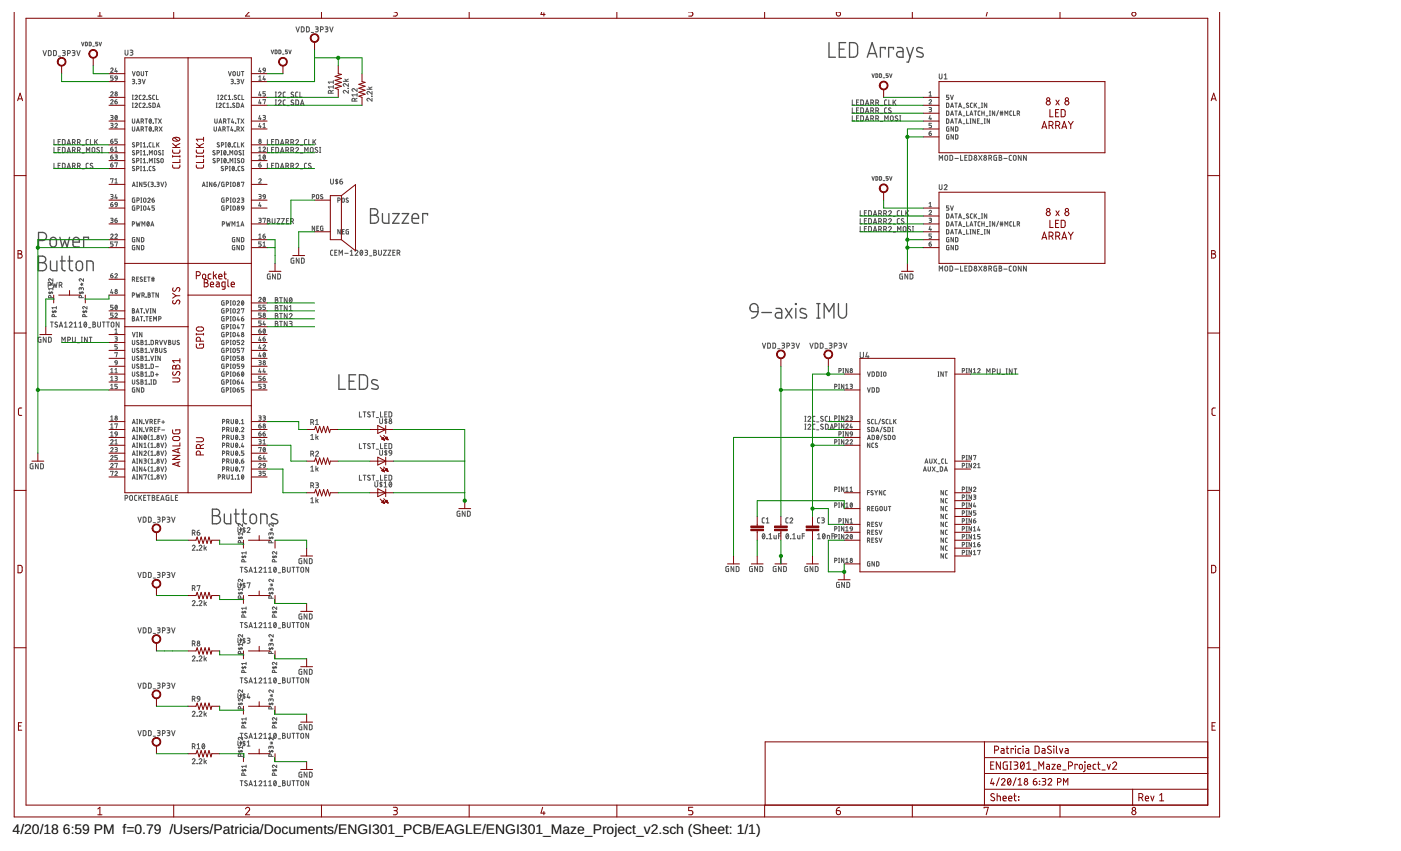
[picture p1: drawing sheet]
<svg xmlns="http://www.w3.org/2000/svg" width="356mm" height="216mm" viewBox="0 0 356 216" stroke-linecap="round" stroke-linejoin="round" font-family="sans-serif">
<defs><g id="words">
<g font-size="3.5">
<text x="3.2" y="211.7">4/20/18</text>
<text x="16" y="211.7">6:59 PM f=0.79 /Users/Patricia/Documents/ENGI301_PCB/EAGLE/ENGI301_Maze_Project_v2.sch (Sheet: 1/1)</text>
</g>
</g></defs>
<g fill="none" stroke="#505050" stroke-width=".25">
<path d="M10.9 12.8l.4 1.3 .5-1.3M12.3 12.8h.5l.2 .4v.7l-.4 .2h-.3zM13.6 12.8l.7 .2v.9l-.4 .2h-.3zM14.8 14.2h.6M15.9 12.8h.5l.2 .2-.2 .4h-.4M16.2 13.4a.36 .36 0 0 1 .4 .4 .36 .36 0 0 1-.4 .3h-.3M17.1 13.5h.4a.36 .36 0 0 0 .4-.3 .36 .36 0 0 0-.4-.4h-.4v1.3M18.3 12.8h.6l.1 .2-.1 .4h-.4M18.7 13.4a.36 .36 0 0 1 .3 .4 .36 .36 0 0 1-.3 .3h-.4M19.5 12.8l.4 1.3 .4-1.3M20.7 10.7l.3 .9 .3-.9M21.7 10.7l.5 .2-.2 .7h-.3z"/>
<path d="M22.6 10.7l.5 .2-.1 .7h-.4zM23.5 11.7h.4M24.8 10.7h-.5v.4h.4l.1 .2-.1 .3h-.4M25.1 10.7l.4 .9 .3-.9M28.1 17.5a.3 .3 0 0 1 .4-.2 .3 .3 0 0 1 .1 .4l-.5 .7h.6M28.7 19.3h-.6v.4h.4a.32 .32 0 0 1 .2 .4 .32 .32 0 0 1-.2 .3h-.4M29.3 19.3h.4l.1 .6-.6-.2zM29.4 17.3l-.2 .8h.6M29.6 17.9v.5M29.8 19.9l-.2 .4-.3 .1M31.7 12.7v1a.36 .36 0 0 0 .4 .3 .36 .36 0 0 0 .4-.3v-1M33 12.7l.6 .1 .1 .2-.1 .3h-.4"/>
<path d="M33.4 13.3a.36 .36 0 0 1 .3 .4 .36 .36 0 0 1-.3 .3h-.4M33.6 18.1l.4 1.1 .3-1.1M34.8 18.2l.3-.1 .2 .3v.7l-.2 .1-.3-.1zM35.8 18.1v.8l.3 .3 .3-.1v-1M36.9 18.1h.6M37.2 18.1v1.1M58 18.1l.3 1.1 .4-1.1M59.2 18.2l.3-.1 .2 .3v.7l-.2 .1-.4-.1zM60.2 18.1l.1 1 .2 .1 .3-.1 .1-1M61.3 18.1h.6M61.6 18.1v1.1M65.7 19.5l.3-.2v1.1"/>
<path d="M65.9 17.3l-.2 .8h.6M66.1 17.9v.5M66.9 17.3h.4l.1 .6-.6-.1zM67 19.3l-.2 .8h.6M67.2 19.9v.5M67.4 17.9l-.1 .3-.4 .2M68.8 12.7l.4 .9 .3-.9M69.8 12.7l.5 .2-.1 .7h-.4zM70.8 12.7l.5 .2-.2 .7h-.3zM71.7 13.7h.4M73 12.7h-.5v.4l.5 .2-.1 .3h-.4M73.3 12.7l.3 .9 .3-.9"/>
<path d="M75.1 6.8l.5 1.3 .4-1.3M76.5 6.8l.7 .2v.7l-.2 .4h-.5zM77.8 6.8h.5l.2 .2v.9l-.2 .2h-.5zM79 8.2h.6M80.1 6.8h.5l.2 .2-.1 .3-.5 .1M80.4 7.4a.35 .35 0 0 1 .4 .3 .35 .35 0 0 1-.4 .4h-.3M81.3 7.5h.4a.35 .35 0 0 0 .4-.3 .35 .35 0 0 0-.4-.4h-.4v1.3M82.5 6.8h.6l.1 .2v.3l-.5 .1M82.9 7.4a.35 .35 0 0 1 .3 .3 .35 .35 0 0 1-.3 .4h-.4M83.7 6.8l.4 1.3 .4-1.3M221.3 18.7l.3 .9 .3-.9M222.3 18.7l.5 .2-.1 .7h-.4z"/>
<path d="M223.3 18.7l.5 .2-.2 .7h-.3zM224.2 19.7h.4M225.4 18.7h-.5v.4l.4 .1 .1 .1-.1 .3h-.4M225.8 18.7l.3 .9 .3-.9M238.4 18.8v.9a.35 .35 0 0 0 .3 .3 .35 .35 0 0 0 .4-.3v-.9M239.7 19l.3-.2v1.2M13.7 35.4v1.3h.6M13.7 37.4v1.3h.6M14.8 36h.4M14.8 38h.4M15.3 35.4h-.5v1.3h.5M15.3 37.4h-.5v1.3h.5"/>
<path d="M15.8 35.4l.7 .2v.9l-.2 .2h-.5zM15.8 37.4l.7 .2v.9l-.3 .2h-.4zM17 36.7l.5-1.3 .4 1.3M17 38.7l.5-1.3 .4 1.3M17.1 38.4h.7M17.1 36.4h.7M18.4 36.1h.4a.36 .36 0 0 0 .3-.3 .36 .36 0 0 0-.3-.4h-.4v1.3M18.4 38.1h.4a.36 .36 0 0 0 .3-.3 .36 .36 0 0 0-.3-.4h-.4v1.3M18.8 36.1l.3 .6M18.8 38.1l.3 .6M19.7 36.1h.3a.36 .36 0 0 0 .4-.3 .36 .36 0 0 0-.4-.4h-.3v1.3M19.7 38.1h.3a.36 .36 0 0 0 .4-.3 .36 .36 0 0 0-.4-.4h-.3v1.3"/>
<path d="M20.1 36.1l.3 .6M20.1 38.1l.3 .6M20.8 36.8h.6M20.8 38.8h.6M21.9 38.7v-1.3l.5 .7 .4-.7v1.3M22.4 35.4h-.4l-.1 .3v.8l.5 .2M22.9 35.4v1.3h.6M23.5 37.5l.4-.1 .1 .2 .1 .7a.35 .35 0 0 1-.4 .4 .35 .35 0 0 1-.3-.4zM24 35.4v1.3M24.3 35.9l.4 .8M24.7 35.4l-.7 .8M25.2 37.5a.32 .32 0 0 0-.5 0 .32 .32 0 0 0 0 .4l.4 .2a.35 .35 0 0 1 0 .6 .35 .35 0 0 1-.5-.2"/>
<path d="M25.7 38.7h.3M25.7 37.4h.3M25.9 37.4v1.3M28.1 25.5a.3 .3 0 0 1 .4-.2 .3 .3 0 0 1 .1 .5l-.5 .6h.6M28.1 23.5a.31 .31 0 0 1 .4-.2 .31 .31 0 0 1 .1 .5l-.5 .6h.6M28.1 29.3l.6 .2-.1 .3h-.4M28.1 31.3l.6 .2-.1 .2-.4 .1M28.1 37.8h.5l.1 .3M28.1 37.8v.4l.2 .2 .4-.3M28.1 39.8h.4a.31 .31 0 0 1 .2 .4 .31 .31 0 0 1-.3 .2 .31 .31 0 0 1-.3-.3zM28.1 35.8h.4a.31 .31 0 0 1 .2 .3 .31 .31 0 0 1-.3 .3 .31 .31 0 0 1-.3-.3zM28.4 29.8l.3 .4-.6 .2"/>
<path d="M28.4 31.8l.3 .2-.1 .3-.5 .1M28.6 37.3l-.4 .2-.1 .3M28.6 39.3l-.4 .2-.1 .3M28.6 35.3l-.4 .2-.1 .3M28.7 38.1h.1M29.2 25.8h.3a.31 .31 0 0 1 .3 .3 .31 .31 0 0 1-.3 .3 .31 .31 0 0 1-.3-.3zM29.2 31.5a.31 .31 0 0 1 .4-.2 .31 .31 0 0 1 .1 .5l-.5 .6h.6M29.2 39.3l.6 .2-.1 .3h-.4M29.2 37.5l.3-.2v1.1M29.2 38.4h.6M29.3 29.4l.1-.1a.56 .56 0 0 1 .4 .5 .56 .56 0 0 1-.4 .6l-.2-.6zM29.5 39.8l.3 .2-.1 .3-.5 .1"/>
<path d="M29.7 25.3l-.4 .1-.1 .4M29.7 29.5l-.5 .6M29.8 35.3h-.6v.5h.3a.32 .32 0 0 1 .3 .3 .32 .32 0 0 1-.3 .3h-.3M33.6 30.2v.9l.2 .2 .4-.2v-.9M33.6 32.2v.9l.2 .2 .4-.2v-.9M33.6 20.1l.6 .2-.1 .3h-.4M33.6 25.3h.2M33.6 24.2h.2M33.6 26.2h.2M33.6 27.3h.2M33.7 24.2v1.1M33.7 26.2v1.1"/>
<path d="M33.9 20.6l.3 .4-.2 .2-.4 .1M34.1 38.3l-.3-.1-.2 .2 .5 .4a.27 .27 0 0 1 0 .4 .27 .27 0 0 1-.4 0l-.1-.1M34.1 36.3l-.3-.1-.2 .2 .5 .4a.3 .3 0 0 1-.1 .5 .3 .3 0 0 1-.4-.2M34.3 26.4a.3 .3 0 0 1 .4-.2 .3 .3 0 0 1 .1 .4l-.5 .7h.6M34.3 24.4a.31 .31 0 0 1 .3-.3 .31 .31 0 0 1 .3 .5l-.6 .7h.6M34.6 21.3h.1M34.6 31.3l.4-1.1 .4 1.1M34.6 33.3l.4-1.1 .4 1.1M34.7 38.8l.5-.1v-.4l-.5-.1v1.1M34.7 36.8l.5-.1v-.4l-.5-.1v1.1M34.7 31h.6M34.7 33h.6"/>
<path d="M35.1 20.1l.6 .2-.1 .3h-.4M35.4 20.6l.3 .3-.1 .2-.5 .2M35.7 36.2h.2M35.7 37.3h.2M35.7 38.2h.2M35.7 39.3h.2M35.8 36.2v1.1M35.8 38.2v1.1M35.8 30.8l.6-.1v-.4l-.6-.1v1.1M35.8 32.8l.6-.1v-.4l-.6-.1v1.1M35.8 26.2h-.3l-.2 .2 .1 .8 .4 .1M35.8 24.2h-.3l-.2 .2 .1 .8 .4 .1"/>
<path d="M36.1 20.1l.4 1.2 .4-1.2M36.2 30.8l.2 .5M36.2 32.8l.2 .5M36.2 26.4a.3 .3 0 0 1 .5-.2 .3 .3 0 0 1 .1 .4l-.6 .7h.7M36.2 24.4a.31 .31 0 0 1 .4-.3 .31 .31 0 0 1 .2 .5l-.6 .7h.7M36.4 37.3h.6M36.4 39.3h.6M36.4 38.4l.3-.2v1.1M36.4 36.4l.3-.2v1.1M36.8 30.2h.6M36.8 32.2h.6M37.1 30.2v1.1"/>
<path d="M37.1 32.2v1.1M37.3 25.3h.1M37.3 27.3h.1M37.4 37.3h.1M37.4 39.3h.1M37.9 39.3v-1.1l.4 .6 .4-.6v1.1M38 30.2h.1a.57 .57 0 0 1 .3 .5 .57 .57 0 0 1-.3 .6l-.3-.6zM38 32.3l.1-.1a.56 .56 0 0 1 .3 .5 .56 .56 0 0 1-.3 .6l-.3-.6zM38.3 26.2h-.4l-.1 .2 .5 .5a.32 .32 0 0 1-.2 .4 .32 .32 0 0 1-.4-.2M38.3 24.2h-.4l-.1 .2 .5 .5a.32 .32 0 0 1-.2 .4 .32 .32 0 0 1-.4-.2M38.4 36.2h-.4l-.1 .2v.7l.5 .2M38.4 30.4l-.5 .6"/>
<path d="M38.4 32.4l-.5 .6M38.8 26.2l.6 .2v.7l-.2 .1-.4 .1zM38.8 36.2v1.1h.5M38.9 31.3h.1M38.9 33.3h.1M39.3 24.2h-.4l-.1 .2v.7l.5 .2M39.3 38.3l.5 .1v.7l-.3 .2-.3-.3zM39.3 30.2h.6M39.4 32.8h.3M39.6 30.2v1.1M39.7 32.8l.3-.4-.6-.2v1.1M39.7 24.2v1.1h.5"/>
<path d="M39.8 32.8l.2 .5M39.8 36.2v1.1M39.9 27.3l.3-1.1 .4 1.1M40 27h.5M40 36.6l.4 .7M40.2 30.2l.8 1.1M40.4 36.2l-.6 .7M40.4 32.2l.7 1.1M40.8 38.3l-.4-.1-.2 .2 .5 .4a.27 .27 0 0 1 0 .4 .27 .27 0 0 1-.4 0l-.1-.1M41 30.2l-.8 1.1M41.1 32.2l-.7 1.1M41.2 38.2h.3"/>
<path d="M41.2 39.3h.3M41.4 38.2v1.1M54.3 32.2l.1 .9 .2 .2 .3-.2v-.9M54.5 30.2v.8l.3 .3 .3-.2v-.9M54.5 38.3l-.3-.1-.2 .2 .6 .5a.31 .31 0 0 1-.2 .4 .31 .31 0 0 1-.4-.2M54.9 26.2h.2M54.9 27.3h.2M55 26.2v1.1M55.1 38.8l.5-.1v-.4l-.5-.1v1.1M55.3 25.3h.2M55.3 24.2h.2M55.4 24.2v1.1"/>
<path d="M55.4 33.3l.4-1.1 .3 1.1M55.5 33h.5M55.6 26.4a.3 .3 0 0 1 .4-.2 .3 .3 0 0 1 .1 .4l-.5 .7h.6M55.6 31.3l.3-1.1 .4 1.1M55.6 36.3h-.5l.1 .3 .4 .2a.3 .3 0 0 1 0 .5 .3 .3 0 0 1-.5-.2M55.7 31h.5M56 24.4a.3 .3 0 0 1 .3-.3 .3 .3 0 0 1 .2 .5l-.5 .7h.6M56.1 38.2h.2M56.1 39.3h.2M56.2 36.8l.5-.1v-.4l-.5-.1v1.1M56.2 38.2v1.1M56.6 32.8l.5-.1v-.4l-.5-.1v1.1"/>
<path d="M56.7 30.8l.6-.1v-.4l-.6-.1v1.1M56.9 38.3l.1-.1a.57 .57 0 0 1 .4 .5 .57 .57 0 0 1-.4 .6l-.2-.5zM56.9 32.8l.3 .5M57.1 26.2h-.3l-.2 .2 .1 .8 .4 .1M57.1 30.8l.3 .5M57.2 36.2h.2M57.2 37.3h.2M57.3 36.2v1.1M57.3 38.4l-.5 .7M57.5 24.2h-.4l-.1 .2v.7l.5 .2M57.5 27.3h.6M57.5 26.4l.3-.2v1.1"/>
<path d="M57.6 32.2h.6M57.8 30.2h.6M57.9 39.2h.1M57.9 32.2v1.1M57.9 25.3h.6M57.9 24.4l.4-.2v1.1M58 36.3l.1-.1a.55 .55 0 0 1 .4 .5 .55 .55 0 0 1-.4 .6l-.2-.6zM58.1 30.2v1.1M58.3 39.3v-1.1l.4 .6 .4-.6v1.1M58.4 36.4l-.5 .6M58.6 27.3h.1M58.6 20.1l.6 .2-.1 .3h-.4"/>
<path d="M58.8 32.2l-.2 .8h.6M58.9 37.3h.1M58.9 20.6l.3 .4-.1 .2-.5 .1M59 25.3h.1M59 32.8v.5M59 30.2l-.2 .8h.6M59.2 30.8v.5M59.6 26.2h-.4l-.1 .2 .5 .5a.32 .32 0 0 1-.2 .4 .32 .32 0 0 1-.4-.2M59.6 33.3h.1M59.7 21.2h.1M59.7 38.3l.5 .1v.7l-.2 .2-.4-.3zM59.8 31.3h.1"/>
<path d="M59.9 36.2h-.4l-.1 .2v.7l.5 .2M60 24.2l-.5 .1 .1 .3 .3 .2a.31 .31 0 0 1 0 .5 .31 .31 0 0 1-.5-.2M60.1 26.2l.6 .2v.7l-.2 .1-.4 .1zM60.1 20.1l.6 .2-.2 .3M60.1 32.8l.6-.1v-.4l-.6-.1v1.1M60.2 30.2h.6M60.3 20.6h.2M60.3 36.2v1.1h.5M60.5 20.6l.2 .3v.2l-.6 .2M60.5 32.8l.2 .5M60.5 30.2v1.1M60.9 24.2h-.3l-.1 .2v.7l.4 .2"/>
<path d="M61.2 20.1l.3 1.2 .4-1.2M61.2 32.2l.7 1.1M61.2 30.2l.7 1.1M61.2 27.3l.3-1.1 .4 1.1M61.2 38.3l-.4-.1-.1 .2 .4 .4a.27 .27 0 0 1 .1 .4 .27 .27 0 0 1-.5 0l-.1-.1M61.3 27h.5M61.3 36.2v1.1M61.4 24.2v1.1h.5M61.5 36.6l.4 .7M61.6 38.2h.3M61.6 39.3h.3M61.8 38.2v1.1"/>
<path d="M61.9 36.2l-.6 .7M61.9 32.2l-.7 1.1M61.9 30.2l-.7 1.1M65.7 39.6l.3-.3v1.1M65.7 37.5l.3-.2v1.1M65.7 38.4h.6M65.7 20.4h.6M65.9 25.3l-.2 .8h.6M65.9 29.3l-.2 .8h.6M65.9 31.3l-.2 .9h.6M65.9 23.3l-.2 .8h.6M66.1 23.9v.5"/>
<path d="M66.1 25.9v.5M66.1 29.9v.5M66.1 31.9v.5M66.8 37.5a.3 .3 0 0 1 .4-.2 .3 .3 0 0 1 .1 .5l-.5 .6h.6M66.8 29.3l.6 .2-.2 .3h-.3M66.8 25.4l.6-.1-.3 1.1M66.8 32.4h.6M66.8 31.5l.3-.2v1.1M66.9 39.4l.1-.1a.56 .56 0 0 1 .4 .6 .56 .56 0 0 1-.4 .5l-.2-.5zM67.1 29.8l.3 .4-.6 .2M67.3 39.6l-.5 .6M67.4 23.3h-.6v.5h.3a.3 .3 0 0 1 .3 .3 .3 .3 0 0 1-.3 .3h-.3"/>
<path d="M67.9 35.4v1.3h.5M67.9 37.4v1.3h.5M68.9 36h.5M68.9 38h.5M69.5 35.4h-.6v1.3h.6M69.5 37.4h-.6v1.3h.6M69.9 24.6h.2M69.9 23.4h.2M69.9 26.6h.2M69.9 25.4h.2M70 35.4l.7 .2v.7l-.2 .4h-.5zM70 37.4l.7 .2v.7l-.2 .4h-.5z"/>
<path d="M70 23.4v1.2M70 25.4v1.2M70.6 23.6a.36 .36 0 0 1 .5-.2 .36 .36 0 0 1 .1 .5l-.6 .7h.8M70.6 25.7a.35 .35 0 0 1 .5-.3 .35 .35 0 0 1 .1 .5l-.6 .7h.8M71.2 36.7l.4-1.3 .5 1.3M71.2 38.7l.4-1.3 .5 1.3M71.3 38.4h.6M71.3 36.4h.6M72.4 23.4h-.4l-.1 .2v1h.5M72.4 25.4h-.4l-.1 .3v.9h.5M72.6 36.1h.3a.36 .36 0 0 0 .4-.3 .36 .36 0 0 0-.4-.4h-.3v1.3M72.6 38.1h.3a.36 .36 0 0 0 .4-.3 .36 .36 0 0 0-.4-.4h-.3v1.3"/>
<path d="M72.9 24.8h.5M72.9 26.8h.5M73 36.1l.3 .6M73 38.1l.3 .6M73.8 36.1h.4a.36 .36 0 0 0 .3-.3 .36 .36 0 0 0-.3-.4h-.4v1.3M73.8 38.1h.4a.36 .36 0 0 0 .3-.3 .36 .36 0 0 0-.3-.4h-.4v1.3M74.3 36.1l.2 .6M74.3 38.1l.2 .6M74.5 23.5a.32 .32 0 0 0-.5-.1 .32 .32 0 0 0 0 .5l.4 .2a.32 .32 0 0 1 .1 .5 .32 .32 0 0 1-.5 0l-.1-.1M74.5 25.5l-.4-.1-.2 .3 .5 .4a.32 .32 0 0 1 .1 .5 .32 .32 0 0 1-.5 0l-.1-.1M75.1 35.7a.35 .35 0 0 1 .5-.3 .35 .35 0 0 1 .1 .6l-.6 .7h.7M75.1 37.7a.35 .35 0 0 1 .5-.3 .35 .35 0 0 1 .1 .6l-.6 .7h.7"/>
<path d="M75.1 25.4l.7 .2v.8l-.2 .2h-.5zM75.6 23.4h-.4l-.2 .2 .1 .9 .5 .1M76.1 23.4v1.2h.6M76.2 36.8h.6M76.2 38.8h.6M76.3 26.6l.4-1.2 .5 1.2M76.4 26.3h.6M77.3 38.7v-1.3l.5 .7 .4-.7v1.3M77.9 35.4h-.5l-.1 .3v.8l.6 .2M78.4 35.4v1.3h.5M78.9 37.5l.3-.1 .3 .2v.7a.36 .36 0 0 1-.4 .4 .36 .36 0 0 1-.3-.4zM79.4 35.4v1.3"/>
<path d="M79.7 35.9l.5 .8M80.2 35.4l-.8 .8M80.6 37.5l-.4-.1-.2 .3 .5 .4a.32 .32 0 0 1 .1 .5 .32 .32 0 0 1-.5 0l-.1-.1M81.1 38.7h.3M81.1 37.4h.3M81.3 37.4v1.3M84 23.6v-.3a.35 .35 0 0 0-.3-.4 .35 .35 0 0 0-.4 .4v.3h1.3M84.6 22.9l-.6 .3M84.6 22.1h-1.3l.3 .3M84.6 20.5v.7M84.6 21.7v.7M84.6 20.8h-1.3l.3 .4"/>
<path d="M87.1 20.6h1.3M87.5 20.1l.5 .5M88.4 22.4h.1M88.4 22.9v.7l-.7-.6a.36 .36 0 0 0-.6 .1 .36 .36 0 0 0 .3 .5M88.4 21.2v.7l-.7-.6a.35 .35 0 0 0-.6 .1 .35 .35 0 0 0 .3 .5M88.4 20.1l-.6 .3M90.1 25.7v-.4a.36 .36 0 0 0-.4-.4 .36 .36 0 0 0-.4 .4v.4h1.3M90.6 22.5v.7l-.7-.6a.35 .35 0 0 0-.5 .1 .35 .35 0 0 0 .2 .5M90.6 24.9l-.5 .3M90.6 24.1h-1.3l.3 .3M90.6 23.7v.7M93.1 22.6h1.3"/>
<path d="M93.6 22.1l.4 .5M94.4 24.4h.1M94.4 24.9v.8l-.7-.7a.36 .36 0 0 0-.6 .2 .36 .36 0 0 0 .3 .5M94.4 23.2v.7l-.7-.6a.35 .35 0 0 0-.5 .1 .35 .35 0 0 0 .2 .5M94.4 22.1l-.6 .3M216.3 27.4v1.3h.6M216.3 29.4v1.3h.6M216.3 25.4v1.2h.6M217.4 25.9h.4M217.4 30h.4M217.4 27.9h.4M218 29.4h-.6v1.3h.6"/>
<path d="M218 27.4h-.6v1.3h.6M218 25.4h-.6v1.2h.6M218.5 25.4l.7 .2v.8l-.3 .2h-.4zM218.5 29.4l.7 .2v.8l-.3 .2-.4 .1zM218.5 27.4h.4l.3 .2v.8l-.3 .2-.4 .1zM219.7 26.6l.4-1.2 .4 1.2M219.7 30.7l.4-1.3 .4 1.3M219.7 28.7l.4-1.3 .4 1.3M219.8 28.3h.6M219.8 26.3h.6M219.8 30.3h.6M221 26.1h.4a.36 .36 0 0 0 .3-.4 .36 .36 0 0 0-.3-.3h-.4v1.2"/>
<path d="M221 30.1h.4a.36 .36 0 0 0 .3-.4 .36 .36 0 0 0-.3-.3h-.4v1.3M221 28.1h.4a.36 .36 0 0 0 .3-.4 .36 .36 0 0 0-.3-.3h-.4v1.3M221.4 26.1l.3 .5M221.4 30.1l.3 .6M221.4 28.1l.3 .6M222.3 26.1h.4a.36 .36 0 0 0 .3-.4 .36 .36 0 0 0-.3-.3h-.4v1.2M222.3 30.1h.4a.36 .36 0 0 0 .3-.4 .36 .36 0 0 0-.3-.3h-.4v1.3M222.3 28.1h.4a.36 .36 0 0 0 .3-.4 .36 .36 0 0 0-.3-.3h-.4v1.3M222.7 26.1l.3 .5M222.7 30.1l.3 .6M222.7 28.1l.3 .6M223.5 28.8h.5"/>
<path d="M223.5 30.8h.5M223.5 26.8h.5M224.6 30.7v-1.3l.4 .7 .4-.7v1.3M225.1 25.4h-.4l-.2 .3v.8l.6 .1M225.1 27.4h-.4l-.2 .3v.8l.6 .2M225.6 25.4v1.2h.6M226.1 29.5h.5l.1 .8a.36 .36 0 0 1-.3 .4 .36 .36 0 0 1-.4-.4zM226.1 27.5l-.4-.1-.2 .3 .6 .4a.32 .32 0 0 1 0 .5 .32 .32 0 0 1-.5 0l-.1-.1M226.7 25.4v1.2M226.9 25.9l.5 .7M227.4 25.4l-.7 .7M227.8 29.5l-.4-.1-.2 .3 .6 .4a.35 .35 0 0 1-.1 .6 .35 .35 0 0 1-.5-.2"/>
<path d="M228.3 29.4h.3M228.3 30.7h.3M228.5 29.4v1.3M235.8 25.5a.3 .3 0 0 1 .4-.2 .3 .3 0 0 1 .1 .5l-.5 .6h.6M235.8 27.3l.6 .2-.1 .2-.4 .1M235.8 33.8h.4a.31 .31 0 0 1 .2 .3 .31 .31 0 0 1-.3 .3 .31 .31 0 0 1-.3-.3zM235.8 24.4h.6M235.8 23.5l.3-.2v1.1M236.1 29.3l-.3 .8h.6M236.1 27.8l.3 .2v.3l-.6 .1M236.3 29.9v.5M236.3 33.3l-.3 .1-.2 .4"/>
<path d="M236.4 31.3h-.6v.5h.4a.32 .32 0 0 1 .2 .3 .32 .32 0 0 1-.2 .3h-.4M239.7 20h.7M239.9 39.5l.4-.1 .2 .2v.7a.36 .36 0 0 1-.3 .4 .36 .36 0 0 1-.4-.4zM240.2 26.2l.6 .2-.1 .8-.5 .1zM240.2 28.2l.6 .2-.1 .9h-.5zM240.2 30.2l.6 .2v.7l-.3 .2h-.3zM240.8 24.2h-.6v.4h.4a.32 .32 0 0 1 .2 .3 .32 .32 0 0 1-.2 .4h-.4M240.8 32.2l-.5 .1v.9l.5 .1v-.6h-.1M240.8 34.2l-.5 .1v.9l.5 .1v-.6h-.1M241.1 39.4l.7 .2v.9l-.2 .2h-.5zM241.3 24.2l.3 1.1 .4-1.1M241.3 27.3l.4-1.1 .3 1.1"/>
<path d="M241.3 29.3l.4-1.1 .3 1.1M241.3 31.3l.4-1.1 .3 1.1M241.4 27h.5M241.4 29h.5M241.4 31h.5M242 32.2v1.1l-.6-1.1v1.1M242 34.2v1.1l-.6-1.1v1.1M242.4 26.2h.6M242.4 28.2h.6M242.4 30.2h.6M242.5 32.2l.6 .2-.1 .9h-.5zM242.5 34.2l.6 .2-.1 .9h-.5z"/>
<path d="M242.7 26.2v1.1M242.7 28.2v1.1M242.7 30.2v1.1M243.3 27.3l.4-1.1 .4 1.1M243.3 29.3l.4-1.1 .4 1.1M243.3 31.3l.4-1.1 .4 1.1M243.4 27h.5M243.4 29h.5M243.4 31h.5M243.8 39.4v1.3h.6M244.4 27.4h.5M244.4 29.4h.5"/>
<path d="M244.4 31.4h.5M244.9 40h.4M245.3 28.2v1.1h.6M245.3 30.2v1.1h.6M245.5 39.4h-.6v1.3h.6M245.8 26.2h-.3l-.2 .2 .5 .4a.3 .3 0 0 1-.1 .5 .3 .3 0 0 1-.4-.2M246 39.4l.6 .2 .1 .7-.3 .4h-.4zM246.2 29.3l.3-1.1 .4 1.1M246.2 30.2h.3M246.2 31.3h.3M246.3 29h.5M246.3 30.2v1.1"/>
<path d="M246.8 26.2h-.4l-.1 .2v.7l.5 .2M247.3 26.2v1.1M247.3 28.2h.6M247.5 26.6l.4 .7M247.5 30.2v1.1l-.6-1.1v1.1M247.6 28.2v1.1M247.9 26.2l-.6 .6M248.1 30.7h.4M248.3 27.4h.5M248.4 39.4l.9 1.3M248.6 30.2h-.5v1.1h.5M248.8 28.2h-.4l-.1 .2v.7l.5 .2"/>
<path d="M248.9 31.4h.5M249.1 26.2h.3M249.1 27.3h.3M249.2 28.2v1.1M249.2 28.7h.6M249.3 39.4l-.9 1.3M249.3 26.2v1.1M249.8 28.2v1.1M249.8 30.2h.3M249.8 31.3h.3M249.9 30.2v1.1M250.3 29.4h.5"/>
<path d="M250.5 26.2v1.1l-.6-1.1v1.1M251.1 30.2v1.1l-.6-1.1v1.1M251.2 28.2h.2M251.2 29.3h.2M251.3 28.2v1.1M252.5 28.2v1.1l-.6-1.1v1.1M253 39.4l-.7 .2v1l.7 .1v-.7h-.2M253.4 28l-.5 1.4M253.6 39.4h.5l.1 .2-.3 .4a.35 .35 0 0 1 .4 .3 .35 .35 0 0 1-.4 .4h-.3zM253.6 40h.3M253.8 28.9h.8M253.8 28.5h.8"/>
<path d="M254 28.2v1.1M254.4 28.2v1.1M255.1 29.3v-1.1l.3 .6 .4-.6v1.1M256.7 39.4l-.4 .1-.1 .2v.8l.5 .2M256.8 28.2h-.4l-.1 .2v.7l.5 .2M257.2 28.2v1.1h.5M257.3 39.5h.5l.1 .8a.36 .36 0 0 1-.3 .4 .36 .36 0 0 1-.4-.4zM258.2 28.8l.5-.1v-.4l-.5-.1v1.1M258.6 28.8l.2 .5M259.2 39.4v1.3l-.7-1.3v1.3M260.5 39.4v1.3l-.7-1.3v1.3M13.7 41.4v1.3h.6"/>
<path d="M14.8 42h.4M15.3 41.4h-.5v1.3h.5M15.8 41.4l.7 .2v.9l-.2 .2h-.5zM17 42.7l.5-1.3 .4 1.3M17.1 42.4h.7M18.4 42.1h.4a.35 .35 0 0 0 .3-.3 .35 .35 0 0 0-.3-.4h-.4v1.3M18.8 42.1l.3 .6M19.7 42.1h.3a.35 .35 0 0 0 .4-.3 .35 .35 0 0 0-.4-.4h-.3v1.3M20.1 42.1l.3 .6M20.8 42.8h.6M22.4 41.4h-.4l-.1 .3v.8l.5 .2M23.5 41.5l-.4-.1-.2 .3 .5 .5a.32 .32 0 0 1 .1 .4 .32 .32 0 0 1-.5 0l-.1-.1"/>
<path d="M28.1 59.6a.31 .31 0 0 1 .4-.2 .31 .31 0 0 1 .1 .5l-.5 .6h.6M28.1 49.3l.6 .2-.1 .3h-.4M28.1 55.4l.6 .2-.1 .2-.4 .1M28.1 41.8h.4a.31 .31 0 0 1 .2 .4 .31 .31 0 0 1-.3 .2 .31 .31 0 0 1-.3-.3zM28.1 51.8h.4a.31 .31 0 0 1 .2 .4 .31 .31 0 0 1-.3 .3 .31 .31 0 0 1-.3-.3zM28.1 45.5l.6-.2-.3 1.1M28.4 49.8l.3 .3-.1 .2-.5 .2M28.4 55.9l.3 .3-.2 .3h-.4M28.6 41.3l-.4 .2-.1 .3M28.6 51.4l-.4 .1-.1 .3M29.2 59.6a.31 .31 0 0 1 .4-.2 .31 .31 0 0 1 .1 .5l-.5 .6h.6M29.2 55.9h.3a.31 .31 0 0 1 .3 .3 .31 .31 0 0 1-.3 .3 .31 .31 0 0 1-.3-.3z"/>
<path d="M29.2 45.6l.3-.3v1.1M29.2 41.4l.6-.1-.3 1.1M29.2 46.4h.6M29.3 51.4h.4l.1 .6-.5-.1zM29.4 49.3l-.2 .9h.6M29.6 50v.5M29.7 55.4l-.4 .1-.1 .4M29.8 52l-.2 .4-.3 .1M33.6 56.9l.5-.2v-.3l-.5-.1v1.1M33.6 47.3l.4-1.1 .3 1.1M33.7 47.1h.5M34.1 40.3l-.3-.1-.2 .2 .5 .5a.27 .27 0 0 1 0 .4 .27 .27 0 0 1-.4-.1l-.1-.1"/>
<path d="M34.1 42.3l-.3-.1-.2 .3 .5 .3a.3 .3 0 0 1-.1 .5 .3 .3 0 0 1-.4-.1M34.2 50.2l-.6 .2 .1 .9h.5v-.6h-.2M34.2 52.2l-.6 .2 .1 .9h.5v-.6h-.2M34.6 56.3l.2 1.1 .3-.8 .2 .8 .3-1.1M34.7 40.8l.5-.1v-.4l-.5-.1v1.1M34.7 42.8l.5-.1-.1-.5h-.4v1.1M34.7 47.3h.2M34.7 46.2h.2M34.8 50.8l.5-.1v-.3l-.5-.2v1.1M34.8 52.9l.5-.2v-.4l-.5-.1v1.1M34.8 46.2v1.1M35.7 40.2h.2"/>
<path d="M35.7 42.2h.2M35.7 43.3h.2M35.7 41.3h.2M35.8 50.2h.2M35.8 53.3h.2M35.8 52.2h.2M35.8 51.3h.2M35.8 40.2v1.1M35.8 42.2v1.1M35.9 50.2v1.1M35.9 52.2v1.1M36 46.2v1.1l-.6-1.1v1.1"/>
<path d="M36 57.4v-1.1l.4 .6 .4-.6v1.1M36.4 43.3h.6M36.4 41.3h.6M36.4 40.4l.3-.2v1.1M36.4 42.5l.3-.3v1.1M36.6 50.3l.4 .1v.8l-.2 .1-.4-.3zM36.6 52.3l.4 .1v.8l-.2 .1-.4-.3zM37.1 46.2h-.6v.5h.4a.31 .31 0 0 1 .3 .3 .31 .31 0 0 1-.3 .3h-.4M37.4 43.3h.1M37.4 41.3h.1M37.5 56.3a.56 .56 0 0 1 .4 .5 .56 .56 0 0 1-.4 .5 .79 .79 0 0 1 0-1zM37.5 50.5a.3 .3 0 0 1 .4-.3 .3 .3 0 0 1 .1 .5l-.5 .6h.6"/>
<path d="M37.8 52.2l-.3 .9h.6M37.8 56.5l-.5 .6M37.9 46.1l-.3 .7 .3 .7M37.9 41.3v-1.1l.4 .6 .4-.6v1.1M37.9 52.9v.4M38.3 46.2l.6 .2-.1 .3h-.4M38.3 57.4l.4-1.1 .3 1.1M38.4 42.2h-.4l-.1 .3v.7l.5 .1M38.4 57.1h.5M38.6 50.7h.4a.31 .31 0 0 1 .2 .4 .31 .31 0 0 1-.3 .2 .31 .31 0 0 1-.3-.3zM38.6 46.7l.3 .2-.1 .3-.5 .1M39.1 50.2l-.4 .2-.1 .3"/>
<path d="M39.1 40.2h.3M39.1 41.3h.3M39.2 52.2h-.6v.5h.4a.32 .32 0 0 1 .2 .3 .32 .32 0 0 1-.2 .3h-.4M39.3 40.2v1.1M39.3 42.3l-.5 .1 .1 .3 .3 .1a.31 .31 0 0 1 0 .5 .31 .31 0 0 1-.5-.1M39.4 47.3h.1M39.8 46.2l.6 .2-.1 .3h-.4M40.1 46.7l.3 .4-.2 .2h-.4M40.3 40.3l-.3-.1-.2 .2 .6 .5a.31 .31 0 0 1-.2 .4 .31 .31 0 0 1-.4-.2M40.8 46.2l.4 1.1 .4-1.1M40.9 40.3h.4l.1 .2v.5l-.2 .3-.3-.2zM41.9 46.1l.3 .7-.3 .7"/>
<path d="M51.4 47.3l.3-1.1 .4 1.1M51.4 47.1h.6M52.5 47.3h.2M52.5 46.2h.2M52.6 46.2v1.1M53.8 46.2v1.1l-.6-1.1v1.1M54.3 46.7h.4a.3 .3 0 0 1 .2 .4 .3 .3 0 0 1-.3 .2 .3 .3 0 0 1-.3-.3zM54.6 40.3a.27 .27 0 0 0-.4-.1 .27 .27 0 0 0 0 .5l.3 .2a.27 .27 0 0 1 0 .4 .27 .27 0 0 1-.4-.1l-.1-.1M54.8 46.2l-.4 .2-.1 .3M55.1 40.8l.6-.1v-.4l-.6-.1v1.1M55.8 46.1l-.5 1.4M56.1 40.2h.3"/>
<path d="M56.1 41.3h.3M56.3 40.2v1.1M56.4 56.9l.6-.2v-.3l-.6-.1v1.1M56.7 42.3l-.4-.1-.1 .3 .4 .3a.3 .3 0 0 1 0 .5 .3 .3 0 0 1-.5-.1M56.9 46.2l-.6 .1v.8l.1 .2h.5v-.6h-.2M56.9 52.2l-.6 .2v.9h.6v-.6h-.2M56.9 50.2l-.6 .2v.9h.6v-.6h-.2M56.9 40.3l.1-.1a.56 .56 0 0 1 .4 .6 .56 .56 0 0 1-.4 .5l-.2-.6zM57.2 42.8l.6-.1-.1-.5h-.5v1.1M57.4 40.4l-.5 .7M57.4 56.3l.3 1.1 .2-.8 .3 .8 .2-1.1M57.4 46.8l.6-.1v-.4l-.6-.1v1.1"/>
<path d="M57.4 52.9l.6-.2v-.4l-.6-.1v1.1M57.4 50.8l.6-.1v-.3l-.6-.2v1.1M57.8 41.3h.1M58.2 42.2h.3M58.2 43.3h.3M58.3 42.2v1.1M58.4 41.3v-1.1l.3 .6 .4-.6v1.1M58.4 50.2h.3M58.4 53.3h.3M58.4 52.2h.3M58.4 47.3h.3M58.4 46.2h.3"/>
<path d="M58.4 51.3h.3M58.5 46.2v1.1M58.5 50.2v1.1M58.5 52.2v1.1M58.9 57.4v-1.1l.3 .6 .4-.6v1.1M59 42.3l.1-.1a.51 .51 0 0 1 .4 .6 .51 .51 0 0 1-.5 .4l-.1-.4zM59.2 46.3l.3-.1 .2 .3v.7l-.2 .1-.4-.1zM59.2 52.3l.3-.1 .2 .3v.5l-.2 .3-.4-.1zM59.2 50.3h.4l.1 .2v.5l-.2 .3-.4-.1zM59.5 42.5l-.5 .6M59.6 40.2h.2M59.6 41.3h.2"/>
<path d="M59.7 40.2v1.1M59.9 43.3h.1M60.1 56.5l.4-.2v1.1M60.1 57.4h.6M60.2 50.5a.3 .3 0 0 1 .4-.3 .3 .3 0 0 1 .1 .5l-.5 .6h.6M60.8 40.3a.27 .27 0 0 0-.4-.1 .27 .27 0 0 0 0 .5l.3 .2a.27 .27 0 0 1 0 .4 .27 .27 0 0 1-.4-.1l-.1-.1M60.9 42.2h-.4l-.1 .3 .1 .7 .4 .1M61.2 57.4l.3-1.1 .4 1.1M61.3 57.1h.5M61.3 50.2l.6 .2-.3 .3M61.3 46.3l.6-.1-.3 1.1M61.4 52.3h.4l.1 .6-.6-.1z"/>
<path d="M61.4 40.3l.5 .1v.7l-.2 .2-.4-.2zM61.4 50.7h.2M61.6 50.7l.3 .3-.1 .2-.5 .1M61.8 42.3l-.3-.1-.2 .3 .5 .3a.31 .31 0 0 1-.1 .5 .31 .31 0 0 1-.4-.1M61.9 52.9l-.1 .2-.4 .2M65.7 45.6a.3 .3 0 0 1 .4-.2 .3 .3 0 0 1 .1 .4l-.5 .6h.6M65.7 41.8h.4a.31 .31 0 0 1 .2 .4 .31 .31 0 0 1-.3 .2 .31 .31 0 0 1-.3-.3zM65.7 55.4l.6 .2-.1 .2-.4 .1M65.7 49.3l.6 .2-.1 .3h-.4M65.7 59.6l.3-.2v1.1M65.7 40.4h.6M65.9 51.4l-.2 .8h.6"/>
<path d="M66 55.9l.3 .3-.2 .3h-.4M66 49.8l.3 .3-.1 .2-.5 .2M66.1 52v.5M66.2 41.3l-.4 .2-.1 .3M66.8 59.9h.3a.31 .31 0 0 1 .3 .3 .31 .31 0 0 1-.4 .3 .31 .31 0 0 1-.2-.3zM66.8 55.5l.6-.1-.3 1.1M66.9 49.4h.4l.1 .6-.6-.1zM67.2 59.4l-.3 .1-.1 .4M67.4 50l-.1 .2-.4 .3M67.9 55.5l.5 .1 .1 .2-.3 .2a.36 .36 0 0 1 .4 .4 .36 .36 0 0 1-.4 .3h-.3zM67.9 41.4v1.3h.5M67.9 56h.3"/>
<path d="M68.9 42h.5M69.1 55.5v.9a.35 .35 0 0 0 .3 .3 .35 .35 0 0 0 .4-.3v-.9M69.5 41.4h-.6v1.3h.6M70 41.4l.7 .2v.7l-.2 .4h-.5zM70.3 55.5h.7l-.7 1.2h.7M71.2 42.7l.4-1.3 .5 1.3M71.3 42.4h.6M71.5 55.5h.7l-.7 1.2h.7M72.6 42.1h.3a.35 .35 0 0 0 .4-.3 .35 .35 0 0 0-.4-.4h-.3v1.3M72.7 56h.4M73 42.1l.3 .6M73.3 55.5h-.6v1.2h.6"/>
<path d="M73.8 56.2h.3a.36 .36 0 0 0 .4-.4 .36 .36 0 0 0-.4-.3h-.3v1.2M73.8 42.1h.4a.35 .35 0 0 0 .3-.3 .35 .35 0 0 0-.3-.4h-.4v1.3M74.2 56.2l.3 .5M74.3 42.1l.2 .6M75.1 41.7a.35 .35 0 0 1 .5-.3 .35 .35 0 0 1 .1 .6l-.6 .7h.7M76.2 42.8h.6M77.9 41.4h-.5l-.1 .3v.8l.6 .2M78.9 41.5l-.4-.1-.2 .3 .5 .5a.32 .32 0 0 1 .1 .4 .32 .32 0 0 1-.5 0l-.1-.1M79.3 50l.5-.2v-.3l-.5-.2v1.2M79.9 57.4v1.1l-.7-1.1v1.1M80.4 49.4l.5 .1v.8l-.2 .1-.4-.1zM80.4 57.9h.4"/>
<path d="M80.9 57.4h-.5v1.1h.5M81.9 49.4h-.4l-.1 .2 .4 .4a.27 .27 0 0 1 .1 .4 .27 .27 0 0 1-.5 0l-.1-.1M82 57.4l-.6 .1 .1 1h.5v-.6h-.2M83.9 45.4v1a.36 .36 0 0 0 .4 .3 .36 .36 0 0 0 .3-.3v-1M85.5 45.4v1.3M85.7 45.6l-.5 .1 .5 .7-.1 .2-.4-.1M85.7 50.8l.6-.1v-.3l-.6-.2v1.1M86.3 46h.4a.36 .36 0 0 1 .3 .4 .36 .36 0 0 1-.4 .3 .36 .36 0 0 1-.3-.3zM86.4 58.3v1.1l-.7-1.1v1.1M86.8 45.4l-.3 .1-.2 .5M86.9 50.3h.4l.1 .2v.5l-.3 .3-.3-.1zM86.9 58.7h.4"/>
<path d="M87.4 58.3h-.5v1.1h.5M88.4 50.3a.27 .27 0 0 0-.4 0 .27 .27 0 0 0 0 .4l.3 .2a.3 .3 0 0 1 0 .5 .3 .3 0 0 1-.5-.2M88.5 58.3l-.6 .1 .1 1h.5v-.7h-.2M218.3 57.5v1.3h.6M218.3 55.5v1.2h.6M218.3 53.4v1.3h.6M219.4 56h.4M219.4 54h.4M219.4 58h.4M220 57.5h-.6v1.3h.6M220 55.5h-.6v1.2h.6M220 53.4h-.6v1.3h.6"/>
<path d="M220.5 53.4l.6 .3 .1 .7-.2 .3h-.5zM220.5 57.5l.6 .2 .1 .7-.2 .3-.5 .1zM220.5 55.5h.5l.2 .3-.1 .7-.3 .2h-.3zM221.3 44.8l.3 .9 .3-.9M221.7 54.7l.4-1.3 .4 1.3M221.7 58.8l.4-1.3 .4 1.3M221.7 56.7l.4-1.2 .4 1.2M221.8 54.4h.6M221.8 58.4h.6M221.8 56.4h.6M222.3 44.8l.5 .2-.1 .7h-.4zM223 54.2h.4a.36 .36 0 0 0 .4-.4 .36 .36 0 0 0-.4-.4h-.4v1.3"/>
<path d="M223 58.2h.4a.36 .36 0 0 0 .4-.4 .36 .36 0 0 0-.4-.3h-.4v1.3M223 56.2h.4a.36 .36 0 0 0 .4-.4 .36 .36 0 0 0-.4-.3h-.4v1.2M223.3 44.8l.5 .2-.2 .7h-.3zM223.5 54.2l.3 .5M223.5 58.2l.3 .6M223.5 56.2l.3 .5M224.2 45.8h.4M224.3 54.2h.4a.36 .36 0 0 0 .3-.4 .36 .36 0 0 0-.3-.4h-.4v1.3M224.3 58.2h.4a.36 .36 0 0 0 .3-.4 .36 .36 0 0 0-.3-.3h-.4v1.3M224.3 56.2h.4a.36 .36 0 0 0 .3-.4 .36 .36 0 0 0-.3-.3h-.4v1.2M224.7 54.2l.3 .5M224.7 58.2l.3 .6"/>
<path d="M224.7 56.2l.3 .5M225.4 44.8h-.5v.4h.4l.1 .2-.1 .3h-.4M225.5 53.7a.35 .35 0 0 1 .5-.2 .35 .35 0 0 1 .1 .5l-.6 .7h.8M225.5 57.7a.35 .35 0 0 1 .5-.2 .35 .35 0 0 1 .1 .5l-.6 .8h.8M225.5 55.8a.35 .35 0 0 1 .5-.3 .35 .35 0 0 1 .1 .5l-.6 .7h.8M225.8 44.8l.3 .9 .3-.9M226.7 56.9h.6M226.7 54.9h.6M226.7 58.9h.6M227.8 58.8v-1.3l.4 .7 .5-.7v1.3M228.3 53.4l-.4 .1-.1 .2v.9l.5 .1M228.3 55.5h-.4l-.1 .3v.8l.5 .1"/>
<path d="M228.8 53.4v1.3h.6M229.3 57.6l.4-.1 .2 .2 .1 .7a.36 .36 0 0 1-.4 .4 .36 .36 0 0 1-.4-.4zM229.4 55.6l-.4-.1-.2 .3 .5 .4a.35 .35 0 0 1 0 .6 .35 .35 0 0 1-.6-.2M229.9 53.4v1.3M230.2 54l.4 .7M230.6 53.4l-.7 .8M231.1 57.6l-.5-.1-.1 .2 .5 .5a.35 .35 0 0 1 0 .6 .35 .35 0 0 1-.6-.2M231.6 58.8h.3M231.6 57.5h.3M231.7 57.5v1.3M235.8 53.6a.31 .31 0 0 1 .4-.2 .31 .31 0 0 1 .2 .4l-.6 .7h.6M235.8 55.4l.6 .2-.1 .2-.4 .1"/>
<path d="M235.8 51.6l.3-.2v1.1M235.8 52.5h.6M236.1 57.4l-.3 .8h.6M236.1 55.9l.3 .3-.1 .3h-.5M236.3 58v.5M236.4 59.4h-.6v.5h.4a.3 .3 0 0 1 .2 .3 .3 .3 0 0 1-.2 .3h-.4M238.4 46.8v1a.35 .35 0 0 0 .3 .3 .35 .35 0 0 0 .4-.3v-1M238.4 40.7v-1.3l.4 .7 .4-.7v1.3M239.7 47.1a.35 .35 0 0 1 .5-.2 .35 .35 0 0 1 .1 .5l-.6 .7h.7M240.2 54.3l.6 .1-.1 .9-.5 .1zM240.2 56.3l.6 .1-.1 .9-.5 .1zM240.2 58.3l.6 .1-.1 .9-.5 .1z"/>
<path d="M240.8 52.2h-.6v.5h.4a.32 .32 0 0 1 .2 .3 .32 .32 0 0 1-.2 .3h-.4M241.3 52.2l.3 1.1 .4-1.1M241.3 55.4l.4-1.1 .3 1.1M241.3 57.4l.4-1.1 .3 1.1M241.3 59.4l.4-1.1 .3 1.1M241.4 55.1h.5M241.4 57.1h.5M241.4 59.1h.5M242.4 58.3h.6M242.4 54.3h.6M242.4 56.3h.6M242.4 40.2h.8"/>
<path d="M242.7 54.3v1.1M242.7 56.3v1.1M242.7 58.3v1.1M243.3 55.4l.4-1.1 .4 1.1M243.3 57.4l.4-1.1 .4 1.1M243.3 59.4l.4-1.1 .4 1.1M243.4 55.1h.5M243.4 57.1h.5M243.4 59.1h.5M244.4 55.5h.5M244.4 57.5h.5M244.4 59.5h.5"/>
<path d="M245.3 58.3v1.1h.6M245.3 56.3v1.1h.6M245.8 54.3h-.3l-.2 .2 .5 .4a.3 .3 0 0 1-.1 .5 .3 .3 0 0 1-.4-.2M246.2 57.4l.3-1.1 .4 1.1M246.2 59.4h.3M246.2 58.3h.3M246.3 57.1h.5M246.3 58.3v1.1M246.8 54.3h-.4l-.1 .2v.7l.5 .2M247.3 54.3v1.1M247.3 56.3h.6M247.5 54.7l.4 .7"/>
<path d="M247.5 58.3v1.1l-.6-1.1v1.1M247.6 56.3v1.1M247.9 54.3l-.6 .6M248.1 58.7h.4M248.3 55.5h.5M248.6 58.3h-.5v1.1h.5M248.8 56.3h-.4l-.1 .2v.8l.5 .1M248.9 59.5h.5M249.1 54.3h.3M249.1 55.4h.3M249.2 56.3v1.1M249.2 56.7h.6"/>
<path d="M249.3 54.3v1.1M249.8 56.3v1.1M249.8 59.4h.3M249.8 58.3h.3M249.9 58.3v1.1M250.3 57.5h.5M250.5 54.3v1.1l-.6-1.1v1.1M251 40.1h.3a.36 .36 0 0 0 .4-.3 .36 .36 0 0 0-.4-.4h-.3v1.3M251.1 58.3v1.1l-.6-1.1v1.1M251.2 57.4h.2M251.2 56.3h.2M251.3 56.3v1.1"/>
<path d="M251.4 40.1l.3 .6M252.5 56.3v1.1l-.6-1.1v1.1M253.4 56.1l-.5 1.4M253.8 57h.8M253.8 56.6h.8M254 56.3v1.1M254.4 56.3v1.1M254.8 40.2h.8M255.1 57.4v-1.1l.3 .6 .4-.6v1.1M256.8 56.3h-.4l-.1 .2 .1 .8 .4 .1M257.2 56.3v1.1h.5M258.2 56.9l.5-.2v-.3l-.5-.1v1.1"/>
<path d="M258.6 56.9l.2 .5M12.2 72.3h.4a.36 .36 0 0 0 .4-.3 .36 .36 0 0 0-.4-.4h-.4v1.3M12.3 74.3h1.1M12.5 74v.5h.2l.5-.5 .1 .5M12.6 72.1h.4M12.9 71.8l.1 .3M12.9 75.5l-.1-.5h-.4l-.1 .5h1.1M13 72.1l.3 .2M13 72.1l-.1 .4M13.2 79.1h1.1M13.3 71.9l-.3 .2M13.4 71.6l.3 1.3 .2-.8 .3 .8 .3-1.3"/>
<path d="M13.4 78.8v.5h.2l.4-.5 .1 .5M13.4 70.7v.6l-.6-.5a.3 .3 0 0 0-.5 .1 .3 .3 0 0 0 .3 .4M13.4 73.3h-1.1l.3 .3M13.4 72.9v.7M14.3 77.8v.6M14.3 78.1h-1.1l.2 .3M15 72.3h.4a.36 .36 0 0 0 .3-.3 .36 .36 0 0 0-.3-.4h-.4v1.3M15.5 72.3l.2 .6M20.1 74.3h1.1M20.3 74v.5l.6-.5 .1 .5M20.4 72.1h.4M20.6 73.3l.4-.3 .2 .1v.5"/>
<path d="M20.6 73.4v-.3l-.3-.1-.2 .6M20.6 71.8l.2 .3M20.7 75.5l-.1-.5h-.4l-.1 .5h1.1M20.8 72.1l.2 .2M20.8 72.1l-.2 .4M21 79.1h1.1M21 71.9l-.2 .2M21.2 78.8l-.1 .5h.3l.4-.5 .1 .5M21.2 70.7v.6l-.6-.5a.31 .31 0 0 0-.5 .1 .31 .31 0 0 0 .2 .4M22.1 77.8v.6l-.6-.5a.29 .29 0 0 0-.5 0 .29 .29 0 0 0 .1 .4l.1 .1M28.1 69.9h.4a.31 .31 0 0 1 .2 .3 .31 .31 0 0 1-.3 .3 .31 .31 0 0 1-.3-.3zM28.3 73.4l-.2 .9h.6"/>
<path d="M28.5 74v.5M28.6 69.4l-.4 .2-.1 .3M28.7 61.4h-.6v.5h.4a.32 .32 0 0 1 .2 .3 .32 .32 0 0 1-.2 .3h-.4M28.7 77.4h-.6v.5h.4a.32 .32 0 0 1 .2 .3 .32 .32 0 0 1-.2 .3h-.4M28.7 79.4h-.6v.5h.4a.32 .32 0 0 1 .2 .3 .32 .32 0 0 1-.2 .3h-.4M29.2 79.7a.3 .3 0 0 1 .4-.3 .3 .3 0 0 1 .1 .5l-.5 .6h.6M29.2 69.7a.3 .3 0 0 1 .4-.3 .3 .3 0 0 1 .1 .5l-.5 .6h.6M29.2 61.5l.6-.1-.3 1.1M29.3 77.5l.1-.1a.57 .57 0 0 1 .4 .6 .57 .57 0 0 1-.4 .5l-.2-.5zM29.7 77.7l-.5 .6M33.6 74.9l.5-.1v-.4l-.5-.1v1.1M33.6 78.3l.5 .2-.2 .3 .3 .3-.2 .3h-.4z"/>
<path d="M33.6 70.9l.5-.1v-.4l-.5-.1v1.1M33.6 78.8h.3M34 70.9l.2 .5M34.2 60.3l-.6 .1 .1 .9 .5 .1v-.7h-.2M34.2 62.3l-.6 .1 .1 .9 .5 .1v-.6h-.2M34.5 79.4l.4-1.1 .4 1.1M34.6 74.3l.2 1.1 .3-.7 .2 .7 .3-1.1M34.6 79.1h.6M34.7 70.8h.4M35.2 70.3h-.5v1.1h.5M35.3 60.3v1.1l-.6-1.1v1.1M35.3 62.3v1.1l-.6-1.1v1.1"/>
<path d="M35.6 78.3h.6M35.9 60.3l.6 .2v.6l-.2 .2-.4 .1zM35.9 62.3h.4l.2 .3-.2 .8h-.4zM35.9 78.3v1.1M36 74.9l.6-.1v-.4l-.6-.1v1.1M36.1 70.4l-.4-.1-.1 .2 .4 .4a.3 .3 0 0 1 0 .5 .3 .3 0 0 1-.4-.2M36.4 74.9l.2 .5M36.6 79.4h.1M36.6 70.8h.4M37 78.3l.4 1.1 .3-1.1M37 75.4h.1M37.1 70.3h-.5v1.1h.5"/>
<path d="M37.5 70.3h.6M37.6 74.3l.5 .2-.2 .3 .3 .4-.3 .2h-.3zM37.6 74.8h.3M37.8 70.3v1.1M38.1 79.4h.3M38.1 78.3h.3M38.2 78.3v1.1M38.5 71h.7M38.5 70.7h.7M38.5 74.3h.7M38.6 70.3v1.1M38.8 74.3v1.1"/>
<path d="M39 70.3v1.1M39.4 78.3v1.1l-.6-1.1v1.1M40.2 74.3v1.1l-.6-1.1v1.1M56.9 76.3l-.6 .1v.8l.1 .2h.5v-.6h-.2M56.9 78.3l-.6 .1v1h.6v-.6h-.2M57.4 76.9l.6-.1v-.4l-.6-.1v1.1M57.4 78.9l.6-.1v-.4l-.6-.1v1.1M58.4 77.4h.3M58.4 76.3h.3M58.4 79.4h.3M58.4 78.3h.3M58.5 76.3v1.1"/>
<path d="M58.5 78.3v1.1M59.2 76.4h.4l.1 .2v.5l-.2 .3-.4-.2zM59.2 78.4l.3-.1 .2 .3v.5l-.2 .3-.4-.2zM59.6 60.3l-.6 .1v.9l.6 .1v-.7h-.2M59.6 62.3l-.6 .1v.9l.6 .1v-.6h-.2M60.2 76.6a.3 .3 0 0 1 .4-.3 .3 .3 0 0 1 .1 .5l-.5 .6h.6M60.2 78.6a.3 .3 0 0 1 .4-.3 .3 .3 0 0 1 .1 .5l-.5 .6h.6M60.7 60.3v1.1l-.6-1.1v1.1M60.7 62.3v1.1l-.6-1.1v1.1M61.3 60.3l.6 .2v.6l-.2 .2-.4 .1zM61.3 62.3l.6 .2v.7l-.2 .2h-.4zM61.3 78.4l.6-.1-.3 1.1"/>
<path d="M61.4 76.4l.1-.1a.56 .56 0 0 1 .4 .6 .56 .56 0 0 1-.4 .5l-.2-.5zM61.8 76.6l-.5 .6M65.7 75.7a.3 .3 0 0 1 .4-.2 .3 .3 0 0 1 .1 .4l-.5 .6h.6M65.7 60.5h.6M66.3 61.4h-.6v.5h.4a.32 .32 0 0 1 .2 .3 .32 .32 0 0 1-.2 .3h-.4M66.3 77.4h-.6v.5h.4a.32 .32 0 0 1 .2 .3 .32 .32 0 0 1-.2 .3h-.4M66.3 79.4h-.6v.5h.4a.32 .32 0 0 1 .2 .3 .32 .32 0 0 1-.2 .3h-.4M66.8 61.6l.3-.2v1.1M66.8 62.5h.6M66.9 75.5l.1-.1a.56 .56 0 0 1 .4 .6 .56 .56 0 0 1-.4 .5l-.2-.5zM67.3 75.7l-.5 .6M67.4 77.4h-.6v.5h.3a.32 .32 0 0 1 .3 .3 .32 .32 0 0 1-.3 .3h-.3"/>
<path d="M68.6 69.5l-.7 .1v.9l.1 .3h.6v-.7h-.2M69.9 75.5l.5 .1 .1 .3-.3 .2a.36 .36 0 0 1 .4 .4 .36 .36 0 0 1-.4 .3h-.3zM69.9 77.5l.5 .1 .1 .3-.3 .2a.35 .35 0 0 1 .4 .4 .35 .35 0 0 1-.4 .3h-.3zM69.9 79.5l.5 .1 .1 .3-.3 .2a.36 .36 0 0 1 .4 .4 .36 .36 0 0 1-.4 .3h-.3zM69.9 76.1h.3M69.9 78.1h.3M69.9 69.5v1.3l-.7-1.3v1.3M70.5 69.5h.5l.2 .2v.9l-.2 .2h-.5zM71 75.5h.7M71 77.5h.7M71 79.5h.7M71.3 75.5v1.3"/>
<path d="M71.3 77.5v1.3M71.3 79.5v1.3M72.9 75.5v1.3l-.7-1.3v1.3M72.9 77.5v1.3l-.7-1.3v1.3M72.9 79.5v1.3l-.7-1.3v1.3M73.4 79.8a.35 .35 0 0 1 .5-.2 .35 .35 0 0 1 .1 .5l-.6 .7h.7M73.4 78.8h.7M73.4 77.8l.4-.3v1.3M73.6 75.6l.1-.1a.64 .64 0 0 1 .4 .7 .64 .64 0 0 1-.4 .6l-.3-.6zM74.1 75.8l-.6 .7M74.6 65.5l-.7 .1v.9l.2 .3h.5v-.7h-.2M75.9 65.5v1.3l-.7-1.3v1.3"/>
<path d="M76.5 65.5l.7 .2v.8l-.2 .2-.5 .1zM84.5 63.5h-.4l-.2 .3v.8l.6 .2M85 64.1h.4M85.6 63.5h-.6v1.3h.6M86.1 64.8v-1.3l.4 .7 .4-.7v1.3M87.5 64.3h.9M88.9 64.8h.7M88.9 63.8l.4-.3v1.3M90.1 63.8a.35 .35 0 0 1 .5-.3 .35 .35 0 0 1 .1 .6l-.6 .7h.7M91.5 63.6l.1-.1a.65 .65 0 0 1 .5 .6 .65 .65 0 0 1-.5 .6l-.2-.6zM92 63.8l-.6 .7M92.6 63.5h.4l.3 .2-.1 .3-.5 .1"/>
<path d="M93 64.1a.36 .36 0 0 1 .3 .3 .36 .36 0 0 1-.3 .4h-.4M93.8 64.9h.6M94.9 63.5l.6 .1v.3l-.3 .2a.36 .36 0 0 1 .4 .3 .36 .36 0 0 1-.4 .4h-.3zM94.9 64.1h.3M96.1 63.5v.9a.36 .36 0 0 0 .4 .4 .36 .36 0 0 0 .3-.4v-.9M97.3 63.5h.7l-.7 1.3h.7M98.5 63.5h.7l-.7 1.3h.7M99.7 64.1h.4M100.3 63.5h-.6v1.3h.6M100.8 64.2h.4a.36 .36 0 0 0 .3-.4 .36 .36 0 0 0-.3-.3h-.4v1.3M101.2 64.2l.3 .6M229.1 69.5l-.7 .1v.9l.1 .3h.6v-.7h-.2"/>
<path d="M230.4 69.5v1.3l-.7-1.3v1.3M231 69.5h.5l.2 .2v.9l-.2 .2h-.5zM235.8 61.9h.4a.31 .31 0 0 1 .2 .3 .31 .31 0 0 1-.3 .3 .31 .31 0 0 1-.3-.3zM236.3 61.4l-.3 .1-.2 .4M238.4 68.8v-1.3l.4 .7 .4-.7v1.3M239.9 67.6l.4-.1 .2 .2v.7a.36 .36 0 0 1-.3 .4 .36 .36 0 0 1-.4-.4zM240.8 60.3l-.5 .1v.9l.5 .1v-.7h-.1M240.8 62.3l-.5 .1v.9l.5 .1v-.6h-.1M241.1 67.5l.7 .2v.9l-.2 .1-.5 .1zM242 60.3v1.1l-.6-1.1v1.1M242 62.3v1.1l-.6-1.1v1.1M242.4 68.3h.8"/>
<path d="M242.5 60.3l.6 .2-.1 .8-.5 .1zM242.5 62.3l.6 .2-.1 .9h-.5zM243.8 67.5v1.3h.6M244.9 68.1h.4M245.5 67.5h-.6v1.3h.6M246 67.5l.6 .2 .1 .7-.3 .3-.4 .1zM248.4 67.5l.9 1.3M249.3 67.5l-.9 1.3M251 68.2h.3a.35 .35 0 0 0 .4-.4 .35 .35 0 0 0-.4-.3h-.3v1.3M251.4 68.2l.3 .6M253 67.5l-.7 .1v.9l.1 .2 .6 .1v-.7h-.2M253.6 67.5h.5l.1 .2-.3 .4a.35 .35 0 0 1 .4 .3 .35 .35 0 0 1-.4 .4h-.3z"/>
<path d="M253.6 68.1h.3M254.8 68.3h.8M256.7 67.5h-.4l-.1 .3v.8l.5 .2M257.3 67.6h.5l.1 .8a.36 .36 0 0 1-.3 .4 .36 .36 0 0 1-.4-.4zM259.2 67.5v1.3l-.7-1.3v1.3M260.5 67.5v1.3l-.7-1.3v1.3M10.4 85.6l-.7 .1v.9l.2 .2h.5v-.7h-.2M11.7 85.6v1.2l-.7-1.2v1.2M12.3 85.6l.7 .2v.8l-.2 .2h-.5zM12.8 81.7h.7M13.2 81.7v1.3M13.8 80.3l-.1-.5h-.4l-.1 .5h1.1"/>
<path d="M14.6 81.8l-.5-.1-.1 .3 .5 .5a.32 .32 0 0 1 0 .4 .32 .32 0 0 1-.4 0l-.2-.1M15 83l.5-1.3 .4 1.3M15.2 82.7h.6M15.7 86.8v-1.2l.4 .7 .5-.7v1.2M16.4 82l.3-.3v1.3M16.4 83h.7M17.2 86.3h.3a.35 .35 0 0 0 .4-.4 .35 .35 0 0 0-.4-.3h-.3v1.2M17.6 82a.35 .35 0 0 1 .5-.3 .35 .35 0 0 1 .1 .6l-.6 .7h.7M18.4 85.6v.9a.36 .36 0 0 0 .4 .3 .36 .36 0 0 0 .3-.3v-.9M18.8 83h.7M18.8 82l.4-.3v1.3M19.6 87h.6"/>
<path d="M20.1 83h.7M20.1 82l.3-.3v1.3M20.6 86.8h.3M20.6 85.6h.3M20.8 85.6v1.2M21.5 81.8v-.1a.65 .65 0 0 1 .5 .6 .65 .65 0 0 1-.5 .7l-.2-.6zM21.6 80.3l-.1-.5h-.4l-.1 .5h1.1M21.9 82l-.5 .7M22.2 85.6v1.2l-.8-1.2v1.2M22.5 83.1h.6M22.6 85.6h.7M23 85.6v1.2"/>
<path d="M23.6 81.7l.6 .1v.3l-.3 .2a.36 .36 0 0 1 .4 .3 .36 .36 0 0 1-.4 .4h-.3zM23.6 82.3h.3M24.8 81.7v.9a.36 .36 0 0 0 .3 .4 .36 .36 0 0 0 .4-.4v-.9M26 81.7h.7M26.3 81.7v1.3M27.1 81.7h.7M27.4 81.7v1.3M28.1 93.7l.3-.2v1.1M28.1 95.7l.3-.2v1.1M28.1 97.7l.3-.2v1.1M28.1 94.6h.6M28.1 96.6h.6"/>
<path d="M28.1 98.6h.6M28.3 81.8h.5l.1 .8a.35 .35 0 0 1-.3 .4 .35 .35 0 0 1-.4-.4zM29.2 85.4l.6 .2-.1 .3-.4 .1M29.2 95.5l.6 .2-.1 .2-.4 .1M29.2 83.7l.3-.2v1.1M29.2 93.7l.3-.2v1.1M29.2 84.6h.6M29.2 89.6l.6-.1-.3 1.1M29.2 94.6h.6M29.3 91.5h.4l.1 .6-.6-.2zM29.5 86l.3 .2-.1 .2-.5 .2M29.5 96l.3 .2-.1 .3-.5 .1"/>
<path d="M29.8 87.5h-.6v.4h.3a.32 .32 0 0 1 .3 .4 .32 .32 0 0 1-.3 .3h-.3M29.8 92.1l-.2 .4-.3 .1M29.8 97.5h-.6v.5h.3a.32 .32 0 0 1 .3 .3 .32 .32 0 0 1-.3 .3h-.3M30.2 81.7v1.3l-.7-1.3v1.3M33.6 86.3v1l.2 .1 .4-.1v-1M33.6 88.3v1l.2 .2 .4-.2v-1M33.6 90.4v.9l.2 .2 .4-.2v-.9M33.6 92.4v.9l.2 .2 .4-.2v-.9M33.6 94.4v.9l.2 .2 .4-.2v-.9M33.6 96.4v.9l.2 .2 .4-.2v-.9M33.6 80.3l.5 .2-.2 .3 .3 .2-.2 .4h-.4zM33.6 84.3l.4 1.1 .3-1.1"/>
<path d="M33.6 80.8h.3M34.2 98.4l-.6 .1 .1 .9 .5 .1v-.6h-.2M34.5 81.4l.4-1.1 .4 1.1M34.6 81.2h.6M34.7 85.4h.2M34.7 84.3h.2M34.8 84.3v1.1M35.2 86.4h-.4l-.1 .2 .5 .4a.3 .3 0 0 1-.1 .5 .3 .3 0 0 1-.4-.2M35.2 88.4h-.4l-.1 .2 .5 .4a.3 .3 0 0 1-.1 .5 .3 .3 0 0 1-.4-.2M35.2 90.4h-.4l-.1 .2 .5 .4a.3 .3 0 0 1-.1 .5 .3 .3 0 0 1-.4-.2M35.2 92.5l-.4-.1-.1 .2 .5 .4a.27 .27 0 0 1 0 .4 .27 .27 0 0 1-.4 0l-.1-.1M35.2 94.5l-.4-.1-.1 .2 .5 .4a.27 .27 0 0 1 0 .4 .27 .27 0 0 1-.4 0l-.1-.1"/>
<path d="M35.2 96.5l-.4-.1-.1 .2 .5 .4a.3 .3 0 0 1-.1 .5 .3 .3 0 0 1-.4-.2M35.3 98.4v1.1l-.6-1.1v1.1M35.6 80.3h.6M35.8 86.3l.5 .2-.2 .3 .3 .3-.2 .3h-.4zM35.8 88.3l.5 .2-.2 .3 .3 .3-.2 .3-.4 .1zM35.8 90.4l.5 .2-.2 .2 .3 .4-.3 .3h-.3zM35.8 92.4l.5 .2-.2 .3 .3 .2-.2 .3-.4 .1zM35.8 94.4l.5 .2-.2 .2 .3 .3-.2 .3-.4 .1zM35.8 96.4l.5 .2-.2 .3 .3 .2-.2 .4h-.4zM35.8 86.8h.3M35.8 88.8h.3M35.8 90.8h.3"/>
<path d="M35.8 92.9h.3M35.8 94.8h.3M35.8 96.9h.3M35.9 98.4h.4l.2 .3-.2 .8h-.4zM35.9 80.3v1.1M36 84.3v1.1l-.6-1.1v1.1M36.6 81.4h.1M36.8 87.4h.6M36.8 86.6l.3-.3v1.1M36.8 88.6l.3-.3v1.2M36.8 90.6l.3-.2v1.1M36.8 92.6l.3-.2v1.1"/>
<path d="M36.8 94.6l.3-.2v1.1M36.8 96.6l.3-.2v1.1M36.8 89.5h.6M36.8 91.5h.6M36.8 93.5h.6M36.8 95.5h.6M36.8 97.5h.6M37 80.3h.6M37.3 80.3v1.1M37.8 87.4h.1M37.8 89.4h.1M37.8 91.4h.1"/>
<path d="M37.8 93.4h.1M37.8 95.4v.1M37.8 97.4h.1M37.8 95.4h.1M37.9 95.4v.1M38 80.8h.4M38.2 88.3l.4 1.2 .4-1.2M38.2 90.4l.4 1.1 .4-1.1M38.3 97.5h.2M38.3 96.4h.2M38.3 86.3l.6 .2v.6l-.1 .3h-.5zM38.3 92.4l.6 .1v.8l-.1 .2h-.5z"/>
<path d="M38.3 94.4l.6 .2v.7l-.1 .1-.5 .1zM38.4 96.4v1.1M38.5 80.3h-.5v1.1h.5M39 96.4l.6 .2v.6l-.2 .3h-.4zM39 81.4v-1.1l.3 .6 .4-.6v1.1M39.3 91.5h.3M39.3 90.4h.3M39.4 88.3l.5 .1v.4h-.1l.2 .3-.1 .3-.5 .1zM39.4 88.8h.4M39.5 90.4v1.1M39.5 93h.7M39.5 95h.7"/>
<path d="M39.5 87l.5-.2v-.3l-.5-.2v1.1M39.8 94.7v.7M39.9 87l.2 .4M40.3 80.9l.5-.1v-.4l-.5-.1v1.1M40.5 88.3v.9l.2 .3 .4-.2v-1M40.5 86.3l.4 1.1 .4-1.1M40.7 90.4v1.1l-.6-1.1v1.1M41.6 86.3l.4 1.1 .3-1.1M42.1 88.4h-.3l-.2 .2 .5 .4a.3 .3 0 0 1-.1 .5 .3 .3 0 0 1-.4-.2M42.8 86.3l.5 .2-.2 .3 .3 .3-.2 .3h-.4zM42.8 86.8h.3M43.9 86.3v1l.2 .1 .3-.1 .1-1"/>
<path d="M45.5 86.4a.27 .27 0 0 0-.4 0 .27 .27 0 0 0 0 .4l.3 .2a.3 .3 0 0 1 0 .5 .3 .3 0 0 1-.5-.2M56.9 98.4l-.6 .1v.9l.6 .1v-.6h-.2M56.9 92.4l-.6 .1v.7l.1 .3h.5v-.6h-.2M56.9 90.4l-.6 .1v.7l.1 .2 .5 .1v-.7h-.2M56.9 88.3l-.6 .2v.9l.6 .1v-.7h-.2M56.9 94.4l-.6 .1v.7l.1 .3h.5v-.7h-.2M56.9 86.3l-.6 .2v.9h.6v-.6h-.2M56.9 82.3l-.6 .1v.8l.1 .2h.5v-.6h-.2M56.9 96.4l-.6 .1v.9l.6 .1v-.6h-.2M56.9 80.3l-.6 .2v.9h.6v-.6h-.2M56.9 84.3l-.6 .2v.7l.1 .2h.5v-.6h-.2M57.4 99l.6-.1v-.4l-.6-.1v1.1"/>
<path d="M57.4 93l.6-.1v-.4l-.6-.1v1.1M57.4 91l.6-.2v-.3l-.6-.1v1.1M57.4 89l.6-.2v-.3l-.6-.2v1.2M57.4 95l.6-.1v-.4l-.6-.1v1.1M57.4 87l.6-.2v-.3l-.6-.2v1.1M57.4 83l.6-.2v-.4l-.6-.1v1.1M57.4 97l.6-.1v-.4l-.6-.1v1.1M57.4 80.9l.6-.1v-.4l-.6-.1v1.1M57.4 84.9l.6-.1v-.3l-.6-.2v1.1M58.4 88.3h.3M58.4 80.3h.3M58.4 85.4h.3"/>
<path d="M58.4 84.3h.3M58.4 87.4h.3M58.4 86.3h.3M58.4 89.5h.3M58.4 91.5h.3M58.4 90.4h.3M58.4 93.5h.3M58.4 92.4h.3M58.4 95.5h.3M58.4 94.4h.3M58.4 97.5h.3M58.4 96.4h.3"/>
<path d="M58.4 99.5h.3M58.4 98.4h.3M58.4 81.4h.3M58.4 83.4h.3M58.4 82.3h.3M58.5 80.3v1.1M58.5 82.3v1.1M58.5 84.3v1.1M58.5 86.3v1.1M58.5 88.3v1.2M58.5 90.4v1.1M58.5 92.4v1.1"/>
<path d="M58.5 94.4v1.1M58.5 96.4v1.1M58.5 98.4v1.1M59.2 98.4h.3l.2 .3v.5l-.2 .3-.4-.2zM59.2 92.4h.3l.2 .3v.5l-.2 .3-.4-.2zM59.2 90.4h.3l.2 .3v.6l-.2 .2-.4-.2zM59.2 88.4l.3-.1 .2 .3v.6l-.2 .3-.4-.2zM59.2 94.4h.4l.1 .3v.5l-.2 .3-.4-.2zM59.2 86.4h.4l.1 .3v.4l-.2 .3-.4-.1zM59.2 82.4l.3-.1 .2 .3v.7l-.2 .1-.4-.1zM59.2 96.4h.3l.2 .3v.5l-.2 .3-.4-.2zM59.2 80.4l.3-.1 .2 .3v.5l-.2 .3-.4-.1z"/>
<path d="M59.2 84.4l.3-.1 .2 .3v.5l-.2 .3-.4-.1zM60.2 98.9h.4a.3 .3 0 0 1 .2 .3 .3 .3 0 0 1-.3 .3 .3 .3 0 0 1-.3-.3zM60.2 94.8h.4a.3 .3 0 0 1 .2 .4 .3 .3 0 0 1-.3 .3 .3 .3 0 0 1-.3-.3zM60.2 96.9h.4a.3 .3 0 0 1 .2 .3 .3 .3 0 0 1-.3 .3 .3 .3 0 0 1-.3-.3zM60.5 80.3l-.3 .9h.6M60.5 82.3l-.3 .9h.6M60.5 84.3l-.3 .9h.6M60.6 80.9v.5M60.6 83v.4M60.6 84.9v.5M60.7 98.4l-.4 .1-.1 .4M60.7 94.4l-.4 .1-.1 .3"/>
<path d="M60.7 96.4l-.4 .1-.1 .4M60.8 92.4h-.6v.5h.4a.31 .31 0 0 1 .2 .3 .31 .31 0 0 1-.2 .3h-.4M60.8 90.4h-.6v.4h.4a.31 .31 0 0 1 .2 .4 .31 .31 0 0 1-.2 .3h-.4M60.8 88.3h-.6v.5h.4a.31 .31 0 0 1 .2 .3 .31 .31 0 0 1-.2 .4h-.4M60.8 86.3h-.6v.5h.4a.31 .31 0 0 1 .2 .3 .31 .31 0 0 1-.2 .3h-.4M61.3 86.6a.3 .3 0 0 1 .4-.3 .3 .3 0 0 1 .1 .5l-.5 .6h.6M61.3 80.8h.3a.31 .31 0 0 1 .3 .4 .31 .31 0 0 1-.3 .2 .31 .31 0 0 1-.3-.3zM61.3 82.4l.6-.1-.3 1.1M61.3 88.5l.6-.2-.3 1.2M61.4 92.4h.4l.1 .6-.6-.1zM61.4 94.4h.1a.56 .56 0 0 1 .4 .5 .56 .56 0 0 1-.4 .6l-.2-.6zM61.5 96.4l-.2 .8h.6"/>
<path d="M61.7 97v.5M61.8 80.3l-.4 .2-.1 .3M61.8 94.6l-.5 .6M61.9 98.4h-.6v.5h.3a.31 .31 0 0 1 .3 .3 .31 .31 0 0 1-.3 .3h-.3M61.9 93l-.1 .3-.4 .2M65.7 91.5l.6 .2-.1 .2-.4 .1M65.7 83.9h.4a.31 .31 0 0 1 .2 .4 .31 .31 0 0 1-.3 .3 .31 .31 0 0 1-.3-.4zM65.9 87.5l-.2 .8h.6M65.9 89.5l-.2 .8h.6M65.9 93.5l-.2 .8h.6M65.9 85.4l-.2 .9h.6M66 92l.3 .2-.1 .3-.5 .1"/>
<path d="M66.1 86.1v.5M66.1 88.1v.5M66.1 90.1v.5M66.1 94.1v.5M66.2 83.5l-.4 .1-.1 .3M66.3 97.5h-.6v.5h.4a.32 .32 0 0 1 .2 .3 .32 .32 0 0 1-.2 .3h-.4M66.3 81.4h-.6v.5h.4a.32 .32 0 0 1 .2 .3 .32 .32 0 0 1-.2 .3h-.4M66.3 95.5h-.6v.5h.4a.32 .32 0 0 1 .2 .3 .32 .32 0 0 1-.2 .3h-.4M66.8 97.5l.6 .2-.2 .3h-.3M66.8 87.7a.3 .3 0 0 1 .4-.2 .3 .3 0 0 1 .1 .4l-.5 .7h.6M66.8 86h.3a.31 .31 0 0 1 .3 .3 .31 .31 0 0 1-.4 .3 .31 .31 0 0 1-.2-.3zM66.8 96h.3a.31 .31 0 0 1 .3 .3 .31 .31 0 0 1-.4 .3 .31 .31 0 0 1-.2-.3z"/>
<path d="M66.9 89.6l.1-.1a.55 .55 0 0 1 .4 .5 .55 .55 0 0 1-.4 .6l-.2-.6zM66.9 83.5h.1a.55 .55 0 0 1 .4 .5 .55 .55 0 0 1-.4 .5l-.2-.5zM67 81.4l-.2 .9h.6M67 93.5l-.2 .8h.6M67.1 98l.3 .2-.1 .3-.5 .1M67.2 82.1v.4M67.2 94.1v.5M67.2 85.4l-.3 .2-.1 .4M67.2 95.5l-.3 .1-.1 .4M67.3 89.7l-.5 .6M67.3 83.7l-.5 .6M69.9 81.5l.5 .1 .1 .3-.3 .2a.36 .36 0 0 1 .4 .4 .36 .36 0 0 1-.4 .3h-.3z"/>
<path d="M69.9 80.1h.3M69.9 82.1h.3M71 81.5h.7M71.3 81.5v1.3M72.9 81.5v1.3l-.7-1.3v1.3M73.4 81.5h.5l.2 .3-.1 .3h-.4M73.8 82.1a.36 .36 0 0 1 .3 .4 .36 .36 0 0 1-.3 .3h-.4M193.5 87.1l.4 1.2 .5-1.2M194.8 87.1h.5l.2 .2v.8l-.2 .2h-.5zM196.2 87.1l.6 .2v.8l-.1 .2h-.5zM197.4 88.5h.6M198.4 87.1h.6l.1 .2-.1 .3h-.4"/>
<path d="M198.8 87.6a.35 .35 0 0 1 .3 .4 .35 .35 0 0 1-.3 .3h-.4M199.7 87.8h.4a.36 .36 0 0 0 .3-.4 .36 .36 0 0 0-.3-.3h-.4v1.2M200.9 87.1h.5l.2 .2-.1 .2-.5 .1M201.3 87.6a.35 .35 0 0 1 .3 .4 .35 .35 0 0 1-.3 .3h-.4M202.1 87.1l.4 1.2 .4-1.2M205.5 87.1l.5 1.2 .4-1.2M206.9 87.1l.7 .2v.8l-.2 .2h-.5zM208.2 87.1h.5l.2 .2v.8l-.2 .2h-.5zM209.4 88.5h.6M210.5 87.1h.5l.2 .2-.1 .2-.5 .1M210.8 87.6a.35 .35 0 0 1 .4 .4 .35 .35 0 0 1-.4 .3h-.3M211.8 87.8h.3a.36 .36 0 0 0 .4-.4 .36 .36 0 0 0-.4-.3h-.3v1.2"/>
<path d="M211.9 98.1l.5-.1v-.4l-.5-.1v1.1M212.9 97.5h.2M212.9 98.6h.2M212.9 87.1h.6l.1 .2v.2l-.5 .1M212.9 94.1l.6-.1v-.4l-.6-.1v1.1M213 97.5v1.1M213.3 87.6a.35 .35 0 0 1 .4 .4 .35 .35 0 0 1-.4 .3h-.4M213.9 93.5h.3M213.9 94.6h.3M214.1 93.5v1.1M214.1 87.1l.4 1.2 .4-1.2M214.2 97.5v1.1l-.6-1.1v1.1"/>
<path d="M214.7 98.6h.6M214.7 97.7l.3-.2v1.1M215.3 93.5v1.1l-.6-1.1v1.1M215.8 97.5l.6 .2-.2 .3h-.3M216.1 98l.3 .4-.2 .2h-.4M218.3 89.4v1a.41 .41 0 0 0 .4 .4 .41 .41 0 0 0 .5-.4v-1M220.1 89.4l-.3 1.1h.8M220.2 98.4l.3 1.1 .4-1.1M220.2 94.4l.3 1.1 .4-1.1M220.3 90.2v.6M221.3 98.4l.6 .2 .1 .6-.2 .3h-.5zM221.3 94.4l.6 .2v.7l-.1 .1-.5 .1z"/>
<path d="M222.5 98.4l.6 .2v.6l-.2 .3h-.4zM222.5 94.4l.6 .2v.7l-.2 .1-.4 .1zM223.6 95.5h.2M223.6 94.4h.2M223.7 94.4v1.1M224.4 94.4l.5 .2v.7l-.3 .2-.3-.3zM238.1 95.5h.2M238.1 94.4h.2M238.2 94.4v1.1M239.4 94.4v1.1l-.6-1.1v1.1M239.8 94.4h.7M240.1 94.4v1.1"/>
<path d="M244.2 94.1l.6-.1v-.4l-.6-.1v1.1M245.2 93.5h.3M245.2 94.6h.3M245.4 93.5v1.1M246.6 93.5v1.1l-.6-1.1v1.1M247.1 94.6h.6M247.1 93.7l.3-.2v1.1M248.2 93.7a.3 .3 0 0 1 .4-.2 .3 .3 0 0 1 .1 .5l-.5 .6h.6M250.4 94.9v-1.3l.5 .7 .4-.7v1.3M251.9 94.3h.4a.36 .36 0 0 0 .3-.4 .36 .36 0 0 0-.3-.3h-.4v1.3M253.1 93.6v.9a.36 .36 0 0 0 .4 .4 .36 .36 0 0 0 .4-.4v-.9M254.4 95h.5"/>
<path d="M255.4 94.9h.3M255.4 93.6h.3M255.5 93.6v1.3M256.9 93.6v1.3l-.7-1.3v1.3M257.4 93.6h.7M257.7 93.6v1.3M8.4 117.6l-.7 .2v.8l.2 .3h.5v-.7h-.2M9.7 117.6v1.3l-.7-1.3v1.3M10.3 117.6l.7 .3v.7l-.2 .3h-.5zM28.1 111.8a.3 .3 0 0 1 .4-.2 .3 .3 0 0 1 .1 .4l-.5 .6h.6M28.1 113.8a.31 .31 0 0 1 .4-.2 .31 .31 0 0 1 .1 .4l-.5 .7h.6M28.1 115.8a.3 .3 0 0 1 .4-.2 .3 .3 0 0 1 .1 .4l-.5 .6h.6"/>
<path d="M28.1 117.8a.3 .3 0 0 1 .4-.2 .3 .3 0 0 1 .1 .4l-.5 .7h.6M28.1 119.7l.6-.1-.3 1.1M28.1 105.8l.3-.3v1.1M28.1 107.8l.3-.3v1.1M28.1 109.8l.3-.3v1.1M28.1 108.6h.6M28.1 110.6h.6M28.1 106.6h.6M29.2 113.5l.6 .2-.1 .3h-.4M29.2 119.8a.3 .3 0 0 1 .4-.2 .3 .3 0 0 1 .1 .5l-.5 .6h.6M29.2 111.8l.3-.3v1.1M29.2 107.7l.6-.2-.3 1.1"/>
<path d="M29.2 117.7l.6-.1-.3 1.1M29.2 112.6h.6M29.3 109.6h.4l.1 .6-.6-.2zM29.5 114l.3 .3-.1 .2-.5 .2M29.8 110.2l-.2 .4h-.3M29.8 115.5h-.6v.5h.3a.32 .32 0 0 1 .3 .3 .32 .32 0 0 1-.3 .3h-.3M33.6 109.5l.4-1.1 .3 1.1M33.6 111.5l.4-1.1 .3 1.1M33.6 113.5l.4-1.1 .3 1.1M33.6 115.5l.4-1.1 .3 1.1M33.6 117.5l.4-1.1 .3 1.1M33.6 119.5l.4-1.1 .3 1.1"/>
<path d="M33.6 107.5l.4-1.1 .3 1.1M33.7 109.2h.5M33.7 111.3h.5M33.7 113.2h.5M33.7 115.3h.5M33.7 117.3h.5M33.7 119.3h.5M33.7 107.2h.5M34.7 119.5h.2M34.7 106.4h.2M34.7 109.5h.2M34.7 108.4h.2"/>
<path d="M34.7 111.5h.2M34.7 110.4h.2M34.7 113.5h.2M34.7 112.4h.2M34.7 115.5h.2M34.7 114.4h.2M34.7 117.5h.2M34.7 116.4h.2M34.7 118.4h.2M34.7 107.5h.2M34.8 106.4v1.1M34.8 108.4v1.1"/>
<path d="M34.8 110.4v1.1M34.8 112.4v1.1M34.8 114.4v1.1M34.8 116.4v1.1M34.8 118.4v1.1M36 106.4v1.1l-.6-1.1v1.1M36 108.4v1.1l-.6-1.1v1.1M36 110.4v1.1l-.6-1.1v1.1M36 112.4v1.1l-.6-1.1v1.1M36 114.4v1.1l-.6-1.1v1.1M36 116.4v1.1l-.6-1.1v1.1M36 118.4v1.1l-.6-1.1v1.1"/>
<path d="M36.5 107.4h.1M36.5 109.5h.1M36.5 114.7a.3 .3 0 0 1 .5-.3 .3 .3 0 0 1 0 .5l-.5 .6h.6M36.5 116.4l.6 .2-.1 .3h-.4M36.5 113.5h.6M36.5 112.7l.3-.3v1.1M36.7 110.5v-.1a.51 .51 0 0 1 .4 .6 .51 .51 0 0 1-.4 .4l-.2-.4zM36.8 118.4l-.3 .9h.6M36.8 116.9l.3 .4-.1 .2h-.5M36.9 108.4l.4 1.1 .3-1.1M36.9 106.4l.4 1.1 .3-1.1M37 119.1v.4"/>
<path d="M37.1 110.7l-.5 .6M37.9 110.3l-.3 .7 .3 .6M37.9 112.3l-.3 .7 .3 .6M37.9 114.3l-.3 .7 .3 .7M37.9 116.3l-.3 .7 .3 .7M37.9 118.3l-.3 .7 .3 .7M38.1 109l.5-.1v-.4l-.5-.1v1.1M38.1 107h.4l.1-.5-.5-.1v1.1M38.3 119.5h.6M38.3 111.5h.6M38.3 110.7l.3-.3v1.1M38.3 112.7l.3-.3v1.1"/>
<path d="M38.3 114.7l.3-.3v1.1M38.3 116.7l.3-.3v1.1M38.3 118.7l.3-.3v1.1M38.3 113.5h.6M38.3 115.5h.6M38.3 117.5h.6M38.5 109l.2 .5M38.5 107l.2 .5M39.2 108.9h.4M39.2 106.9h.4M39.3 111.5h.1M39.3 119.5h.1"/>
<path d="M39.4 113.5h.1M39.4 115.5h.1M39.4 117.5h.1M39.7 106.4h-.5v1.1h.5M39.7 108.4h-.5v1.1h.5M40.1 108.9h.5M40.1 106.9h.5M40.6 106.4h-.5v1.1M40.6 108.4h-.5v1.1M40.8 110.4l.4 1.1 .4-1.1M40.8 112.4l.4 1.1 .4-1.1M40.8 114.4l.4 1.1 .4-1.1"/>
<path d="M40.8 116.4l.4 1.1 .4-1.1M40.8 118.4l.4 1.1 .4-1.1M41 109.1h.8M41 107.1h.8M41.4 106.7v.7M41.9 110.3l.3 .7-.3 .6M41.9 112.3l.3 .7-.3 .6M41.9 114.3l.3 .7-.3 .7M41.9 116.3l.3 .7-.3 .7M41.9 118.3l.3 .7-.3 .7M56.5 119.1l.5-.2v-.3l-.5-.2v1.1M56.5 113l.5-.1v-.4l-.5-.1v1.1"/>
<path d="M56.5 107h.4l.1-.5-.5-.1v1.1M56.5 117.1l.5-.2v-.4l-.5-.1v1.1M56.5 111l.5-.1v-.4l-.5-.1v1.1M56.5 109l.5-.1v-.4l-.5-.1v1.1M56.5 115l.5-.1v-.3l-.5-.2v1.1M57.5 119.1l.6-.2v-.3l-.6-.2v1.1M57.5 113l.6-.1v-.4l-.6-.1v1.1M57.5 107h.5l.1-.5-.6-.1v1.1M57.5 117.1l.6-.2v-.4l-.6-.1v1.1M57.5 111l.6-.1v-.4l-.6-.1v1.1M57.5 109l.6-.1v-.4l-.6-.1v1.1M57.5 115l.6-.1v-.3l-.6-.2v1.1"/>
<path d="M57.9 119.1l.2 .4M57.9 113l.2 .5M57.9 107l.2 .5M57.9 117.1l.2 .4M57.9 111l.2 .5M57.9 109l.2 .5M57.9 115l.2 .5M58.7 118.4v1l.2 .1 .3-.1 .1-1M58.7 112.4v.9l.2 .2 .3-.2 .1-.9M58.7 106.4v.9l.2 .2 .3-.2 .1-.9M58.7 116.4v1l.2 .1 .3-.1 .1-1M58.7 110.4v.9l.2 .2 .3-.2 .1-.9"/>
<path d="M58.7 108.4v.9l.2 .2 .3-.2 .1-.9M58.7 114.4v1l.2 .1 .3-.1 .1-1M59.9 118.5h.1a.56 .56 0 0 1 .4 .5 .56 .56 0 0 1-.4 .5l-.2-.5zM59.9 112.5l.1-.1a.57 .57 0 0 1 .4 .6 .57 .57 0 0 1-.4 .5l-.2-.5zM59.9 106.5l.1-.1a.56 .56 0 0 1 .4 .6 .56 .56 0 0 1-.4 .5l-.2-.5zM59.9 116.5h.1a.56 .56 0 0 1 .4 .5 .56 .56 0 0 1-.4 .5l-.2-.5zM59.9 110.5l.1-.1a.57 .57 0 0 1 .4 .6 .57 .57 0 0 1-.4 .5l-.2-.5zM59.9 108.5l.1-.1a.56 .56 0 0 1 .4 .6 .56 .56 0 0 1-.4 .5l-.2-.5zM59.9 114.5l.1-.1a.56 .56 0 0 1 .4 .6 .56 .56 0 0 1-.4 .5l-.2-.5zM60.3 118.7l-.5 .6M60.3 112.7l-.5 .6M60.3 106.7l-.5 .6"/>
<path d="M60.3 116.7l-.5 .6M60.3 110.7l-.5 .6M60.3 108.6l-.5 .7M60.3 114.7l-.5 .6M60.8 111.5h.1M60.8 119.5h.1M60.8 109.5h.1M60.8 113.5h.1M60.8 115.5h.1M60.8 117.5h.1M60.8 107.4h.1M61.3 116.9h.3a.31 .31 0 0 1 .3 .4 .31 .31 0 0 1-.3 .2 .31 .31 0 0 1-.3-.3z"/>
<path d="M61.3 110.4l.5 .1 .1 .2-.3 .2M61.3 108.6a.3 .3 0 0 1 .4-.2 .3 .3 0 0 1 .1 .5l-.5 .6h.6M61.3 118.6l.6-.2-.3 1.1M61.3 107.5h.6M61.3 106.7l.3-.3v1.1M61.4 110.9h.2M61.5 112.4l-.2 .9h.6M61.6 110.9l.3 .2-.1 .3-.5 .1M61.7 113v.5M61.8 116.4l-.4 .2-.1 .3M61.9 114.4h-.6v.5h.3a.31 .31 0 0 1 .3 .3 .31 .31 0 0 1-.3 .3h-.3M65.7 117.8a.3 .3 0 0 1 .4-.2 .3 .3 0 0 1 .1 .4l-.5 .7h.6"/>
<path d="M65.7 111.5l.6 .2-.1 .3h-.4M65.7 105.5l.6 .2-.1 .3h-.4M65.7 119.6l.6 .2-.1 .2-.4 .1M65.7 116h.4a.31 .31 0 0 1 .2 .4 .31 .31 0 0 1-.3 .3 .31 .31 0 0 1-.3-.3zM65.7 110h.4a.31 .31 0 0 1 .2 .4 .31 .31 0 0 1-.3 .2 .31 .31 0 0 1-.3-.3zM65.7 108h.4a.31 .31 0 0 1 .2 .4 .31 .31 0 0 1-.3 .2 .31 .31 0 0 1-.3-.3zM65.7 113.7l.6-.2-.3 1.2M66 112l.3 .3-.1 .2-.5 .1M66 106l.3 .3-.1 .2-.5 .1M66.2 115.5l-.4 .2-.1 .3M66.2 109.5l-.4 .2-.1 .3M66.2 107.5l-.4 .2-.1 .3"/>
<path d="M66.8 105.5l.6 .2-.2 .3h-.3M66.8 110h.3a.31 .31 0 0 1 .3 .4 .31 .31 0 0 1-.4 .2 .31 .31 0 0 1-.2-.3zM66.8 112.6h.6M66.8 111.8l.3-.3v1.1M66.9 117.6h.4l.1 .6-.6-.1zM66.9 113.6h.1a.56 .56 0 0 1 .4 .5 .56 .56 0 0 1-.4 .5l-.2-.5zM67 115.5l-.2 .9h.6M67.1 106l.3 .3-.1 .2-.5 .1M67.2 116.2v.4M67.2 109.5l-.3 .2-.1 .3M67.3 113.8l-.5 .6M67.4 118.2l-.1 .3-.4 .2"/>
<path d="M67.4 119.6h-.6v.5h.3a.32 .32 0 0 1 .3 .3 .32 .32 0 0 1-.3 .3h-.3M78.9 107.1h.3a.36 .36 0 0 0 .4-.3 .36 .36 0 0 0-.4-.4h-.3v1.3M78.9 115.2h.3a.35 .35 0 0 0 .4-.4 .35 .35 0 0 0-.4-.3h-.3v1.2M78.9 110.5l.3-.3v1.3M78.9 118.5l.3-.2v1.2M78.9 111.5h.7M78.9 119.5h.7M79.3 107.1l.3 .6M79.3 115.2l.3 .5M80.1 114.7a.35 .35 0 0 1 .5-.2 .35 .35 0 0 1 .1 .5l-.6 .7h.7M80.1 106.7l.4-.3v1.3M80.1 107.7h.7"/>
<path d="M80.2 110.2v1.3M80.2 118.3v1.2M80.4 110.9l.4 .6M80.4 118.9l.4 .6M80.8 110.7l-.6 .4M80.8 118.7l-.6 .4M91.2 104.5v1.3h.6M91.2 112.5v1.3h.6M92.2 104.5h.7M92.2 112.5h.7M92.5 104.5v1.3M92.5 112.5v1.3"/>
<path d="M93.9 104.6l-.4-.1-.2 .3 .7 .6a.35 .35 0 0 1-.2 .4 .35 .35 0 0 1-.5-.2M93.9 112.6h-.4l-.2 .2 .7 .6a.35 .35 0 0 1-.2 .4 .35 .35 0 0 1-.5-.2M94.4 104.5h.7M94.4 112.5h.7M94.8 104.5v1.3M94.8 112.5v1.3M95.5 105.9h.6M95.5 114h.6M96.4 106.2v.9a.36 .36 0 0 0 .3 .4 .36 .36 0 0 0 .4-.4v-.9M96.4 114.2v1a.36 .36 0 0 0 .3 .3 .36 .36 0 0 0 .4-.3v-1M96.6 104.5v1.3h.6M96.6 112.5v1.3h.6"/>
<path d="M97.7 105.1h.4M97.7 113.1h.4M97.9 106.2v1.3M97.9 114.2v1.3M98.2 106.4h-.4l-.2 .2 .6 .6-.6 .1M98.2 114.4l-.5 .1 .5 .6-.2 .3-.4-.1M98.2 104.5h-.5v1.3h.5M98.2 112.5h-.5v1.3h.5M98.7 104.5l.7 .2v.9l-.2 .2h-.5zM98.7 112.5l.5 .1 .2 .2v.8l-.2 .2h-.5zM98.8 114.3h.5l.1 .7-.6-.1zM99.4 115l-.2 .4-.3 .1"/>
<path d="M204.3 108.9h.3M204.3 106.9h.3M204.3 105.6h.3M204.3 107.6h.3M204.4 105.6v1.3M204.4 107.6v1.3M205.1 105.9a.35 .35 0 0 1 .5-.3 .35 .35 0 0 1 .1 .6l-.6 .7h.7M205.1 107.9a.35 .35 0 0 1 .5-.3 .35 .35 0 0 1 .1 .6l-.6 .7h.7M206.9 105.6h-.5l-.1 .3v.8l.6 .2M206.9 107.6l-.5 .1-.1 .2v.8l.6 .2M207.3 109.1h.5M207.3 107h.5"/>
<path d="M208.9 105.7l-.4-.1-.2 .3 .6 .5a.32 .32 0 0 1 0 .4 .32 .32 0 0 1-.5 0l-.1-.1M208.9 107.7l-.4-.1-.2 .3 .6 .5a.32 .32 0 0 1 0 .4 .32 .32 0 0 1-.5 0l-.1-.1M209.5 107.6l.7 .2v.7l-.2 .4h-.5zM210 105.6h-.4l-.1 .3v.8l.5 .2M210.5 105.6v1.3h.6M210.7 108.9l.4-1.3 .5 1.3M210.8 108.6h.7M211.9 112.2l.5-.2v-.3l-.5-.2v1.1M211.9 106.1l.5-.1v-.4l-.5-.1v1.1M211.9 108.1l.5-.1v-.3l-.5-.2v1.1M212.9 108.6h.2M212.9 107.5h.2"/>
<path d="M212.9 111.5h.2M212.9 112.6h.2M212.9 106.6h.2M212.9 105.5h.2M212.9 110.2l.6-.2v-.4l-.6-.1v1.1M213 105.5v1.1M213 107.5v1.1M213 111.5v1.1M213.9 109.5h.3M213.9 110.6h.3M214.1 109.5v1.1M214.2 107.5v1.1l-.6-1.1v1.1"/>
<path d="M214.2 105.5v1.1l-.6-1.1v1.1M214.2 111.5v1.1l-.6-1.1v1.1M214.7 111.8a.3 .3 0 0 1 .4-.2 .3 .3 0 0 1 .1 .4l-.5 .6h.6M214.7 105.8a.3 .3 0 0 1 .4-.3 .3 .3 0 0 1 .1 .5l-.5 .6h.6M214.7 107.8a.3 .3 0 0 1 .4-.3 .3 .3 0 0 1 .1 .5l-.5 .6h.6M215.3 109.5v1.1l-.6-1.1v1.1M215.8 111.8a.3 .3 0 0 1 .4-.2 .3 .3 0 0 1 .1 .4l-.5 .6h.6M215.8 105.5l.6 .2-.2 .3h-.3M215.9 109.6h.4l.1 .6-.6-.2zM216 107.5l-.2 .9h.6M216.1 106l.3 .4-.2 .2h-.4M216.2 108.1v.5"/>
<path d="M216.4 110.2l-.2 .4h-.3M220.2 111.5l.3-1.1 .4 1.1M220.3 111.3h.5M220.7 106.5l-.4-.1-.1 .3 .5 .3a.3 .3 0 0 1-.1 .5 .3 .3 0 0 1-.4-.1M220.7 108.5l-.4-.1-.1 .2 .5 .5a.3 .3 0 0 1-.1 .4 .3 .3 0 0 1-.4-.1M220.8 112.4v1.1l-.6-1.1v1.1M221.3 108.4l.5 .2v.7l-.1 .2h-.4zM221.3 110.4l.6 .2v.7l-.1 .2h-.5zM221.7 106.4h-.4l-.1 .3 .1 .7 .4 .1M221.8 112.4l-.4 .1-.1 .2v.7l.5 .1M222.1 106.4v1.1h.6M222.3 109.5l.4-1.1 .3 1.1"/>
<path d="M222.4 109.2h.5M222.6 110.5l.1-.1a.56 .56 0 0 1 .4 .6 .56 .56 0 0 1-.4 .5l-.2-.5zM222.7 112.5l-.4-.1-.1 .3 .5 .5a.31 .31 0 0 1-.2 .4 .31 .31 0 0 1-.4-.2M223 110.7l-.5 .6M223.5 106.3l-.5 1.3M223.9 108.3l-.5 1.3M224 110.3l-.5 1.3M224.4 106.5l-.3-.1-.2 .3 .5 .3a.31 .31 0 0 1-.1 .5 .31 .31 0 0 1-.4-.1M224.8 108.5l-.3-.1-.2 .2 .5 .5a.3 .3 0 0 1-.1 .4 .3 .3 0 0 1-.4-.1M224.9 110.5l-.3-.1-.2 .3 .5 .4a.3 .3 0 0 1-.1 .4 .3 .3 0 0 1-.4-.1M225.4 108.4l.6 .2v.7l-.2 .2h-.4zM225.4 106.4h-.4l-.1 .3v.7l.5 .1"/>
<path d="M225.4 110.4l.6 .2v.7l-.1 .2h-.5zM225.9 106.4v1.1h.5M226.4 109.5h.3M226.4 108.4h.3M226.6 108.4v1.1M226.7 110.5l.5 .1v.7l-.3 .2-.3-.3zM226.8 106.4v1.1M227.1 106.8l.3 .7M227.4 106.4l-.6 .7M234.4 119.5l.4-1.1 .3 1.1M234.5 119.3h.5M234.8 117.5l.3-1.1 .4 1.1"/>
<path d="M234.9 117.3h.5M235.6 118.4v1l.2 .1 .3-.1 .1-1M236 116.4v1l.2 .1 .3-.1 .1-1M236.6 118.4l.8 1.1M237 116.4l.7 1.1M237.4 118.4l-.8 1.1M237.7 119.7h.5M237.7 116.4l-.7 1.1M238.1 117.7h.5M238.7 118.4l.5 .2v.8l-.1 .1h-.4zM239.5 116.4l-.4 .1-.1 .2v.7l.5 .1M239.7 119.5l.4-1.1 .4 1.1"/>
<path d="M239.8 119.3h.6M240 116.4v1.1h.5M244.2 116.2l.6-.1v-.4l-.6-.2v1.1M244.2 118.2l.6-.2v-.3l-.6-.1v1.1M245.2 115.5h.3M245.2 116.6h.3M245.2 118.7h.3M245.2 117.6h.3M245.4 115.5v1.1M245.4 117.6v1.1M246.6 115.5v1.1l-.6-1.1v1.1M246.6 117.6v1.1l-.6-1.1v1.1"/>
<path d="M247.1 117.8a.31 .31 0 0 1 .4-.2 .31 .31 0 0 1 .2 .4l-.6 .7h.6M247.1 115.7l.6-.2-.3 1.1M248.2 118.7h.6M248.2 117.8l.3-.2v1.1M31.7 126.4h.4a.36 .36 0 0 0 .4-.4 .36 .36 0 0 0-.4-.3h-.4v1.3M33 125.8h.5l.1 .8a.36 .36 0 0 1-.3 .4 .36 .36 0 0 1-.4-.4zM33.6 121.6l.4-1.2 .3 1.2M33.7 121.3h.5M34.7 120.4h.2M34.7 121.6h.2M34.7 125.7h-.4l-.1 .3v.8l.5 .2M34.8 120.4v1.2"/>
<path d="M35 131.2l.4 1.3 .5-1.3M35.2 125.7v1.3M35.5 126.2l.5 .8M36 125.7l-.8 .7M36 120.4v1.2l-.6-1.2v1.2M36.3 131.2h.6l.1 .2v.8l-.1 .2-.6 .1zM36.5 126.2h.4M36.5 120.6l.6-.2-.3 1.2M37 125.7h-.5v1.3h.5M37.4 125.7h.7M37.7 131.2l.7 .2v.8l-.2 .2-.5 .1zM37.8 125.7v1.3"/>
<path d="M37.9 120.3l-.3 .7 .3 .7M38.3 120.7l.3-.3v1.2M38.3 121.6h.6M38.6 125.7l.6 .1 .1 .2-.3 .2a.36 .36 0 0 1 .3 .4 .36 .36 0 0 1-.3 .4h-.4zM38.6 126.2h.4M38.9 132.6h.6M39.4 121.5h.1M39.8 126.2h.5M39.9 131.2h.6l.1 .2-.1 .3-.4 .1M40.3 131.8a.36 .36 0 0 1 .3 .3 .36 .36 0 0 1-.3 .4h-.4M40.4 125.7h-.6v1.3h.6M40.8 127l.4-1.3 .5 1.3"/>
<path d="M40.8 120.4l.4 1.2 .4-1.2M40.9 126.6h.7M41.2 131.9h.4a.36 .36 0 0 0 .3-.3 .36 .36 0 0 0-.3-.4h-.4v1.3M41.9 120.3l.3 .7-.3 .7M42.4 131.2h.5l.2 .2-.2 .3-.4 .1M42.8 131.8a.36 .36 0 0 1 .3 .3 .36 .36 0 0 1-.3 .4h-.4M42.9 125.7l-.7 .1-.1 .9 .2 .2 .6 .1v-.8h-.2M43.5 125.7v1.3h.5M43.6 131.2l.4 1.3 .4-1.3M44.5 126.2h.5M45.1 125.7h-.6v1.3h.6M48.8 138.6a.34 .34 0 0 1 .5-.3 .34 .34 0 0 1 .1 .6l-.6 .7h.7"/>
<path d="M48.8 135.2h.3a.36 .36 0 0 0 .4-.3 .36 .36 0 0 0-.4-.4h-.3v1.3M49.2 135.2l.3 .6M50 139.6h.1M50 135.1h.5a.36 .36 0 0 1 .2 .4 .36 .36 0 0 1-.3 .3 .36 .36 0 0 1-.4-.4zM50.5 138.6a.35 .35 0 0 1 .5-.3 .35 .35 0 0 1 .1 .6l-.6 .7h.7M50.6 134.5l-.5 .2-.1 .4M51.8 138.3v1.3M52 139l.4 .6M52.4 138.7l-.6 .5M55.4 121.1l.5-.2v-.3l-.5-.2v1.2M56.5 121.1l.5-.2v-.3l-.5-.2v1.2M56.8 121.1l.3 .5"/>
<path d="M57.6 120.4v1l.2 .1 .3-.1 .1-1M58.7 120.7l.3-.3v1.2M58.7 121.6h.6M59.7 121.6h.1M60.2 120.7l.3-.3v1.2M60.2 121.6h.6M60.4 133.8v.9a.36 .36 0 0 0 .3 .4 .36 .36 0 0 0 .4-.4v-.9M60.5 136.5h1.1M60.7 136.2l-.1 .5h.3l.4-.5 .1 .5M60.8 134.3h.4M61 134l.2 .3M61.1 137.7v-.4l-.5-.1-.1 .5h1.1"/>
<path d="M61.2 134.3l.2 .2M61.2 134.3l-.2 .4M61.4 120.5h.1a.56 .56 0 0 1 .4 .5 .56 .56 0 0 1-.4 .5l-.2-.5zM61.4 134.1l-.2 .2M61.6 132.9v.6l-.6-.5a.3 .3 0 0 0-.5 .1 .3 .3 0 0 0 .2 .4M61.6 135.1v.7M61.6 135.4h-1.1l.2 .4M61.8 120.7l-.5 .6M61.9 133.8v1.3M62.2 134l-.5 .1 .5 .6-.2 .3-.3-.1M62.5 140v.6M62.7 134.1a.34 .34 0 0 1 .5-.3 .34 .34 0 0 1 .1 .6l-.6 .7h.8"/>
<path d="M66 120.1l.3 .3-.6 .3M68.2 136.5h1.1M68.4 136.2v.5h.2l.5-.5 .1 .5M68.6 134.3h.3M68.7 135.4l.3-.3 .2 .1 .1 .6M68.7 135.6v-.3l-.3-.2-.2 .7M68.8 134l.1 .3M68.9 137.7l-.2-.5h-.3l-.2 .5h1.1M68.9 134.3l.3 .2M68.9 134.3l-.1 .4M69.2 134.1l-.3 .2M69.3 132.9v.6l-.6-.5a.3 .3 0 0 0-.5 .1 .3 .3 0 0 0 .3 .4"/>
<path d="M70.2 140v.6l-.6-.6a.3 .3 0 0 0-.5 .1 .3 .3 0 0 0 .3 .5M78.9 123.2h.3a.35 .35 0 0 0 .4-.4 .35 .35 0 0 0-.4-.3h-.3v1.3M78.9 126.6l.3-.3v1.3M78.9 127.6h.7M79.3 123.2l.3 .6M80.1 122.5h.6l.1 .2v.3l-.5 .1M80.2 126.3v1.3M80.4 127l.4 .6M80.5 123.1a.35 .35 0 0 1 .3 .3 .35 .35 0 0 1-.3 .4h-.4M80.8 126.7l-.6 .4M91.2 120.6v1.2h.6M92.2 120.6h.7"/>
<path d="M92.5 120.6v1.2M93.9 120.7l-.4-.1-.2 .2 .7 .6a.35 .35 0 0 1-.2 .5 .35 .35 0 0 1-.5-.2M94.4 120.6h.7M94.8 120.6v1.2M95.1 122.3v.9a.36 .36 0 0 0 .4 .3 .36 .36 0 0 0 .4-.3v-.9M95.5 122h.6M96.6 120.6v1.2h.6M96.7 122.3v1.2M97 122.5h-.6l.6 .7-.2 .2-.4-.1M97.5 122.6l.4-.3v1.2M97.5 123.5h.7M97.7 121.1h.4"/>
<path d="M98.2 120.6h-.5v1.2h.5M98.7 120.6h.5l.2 .2v.8l-.2 .2h-.5zM98.9 122.3h.1a.65 .65 0 0 1 .4 .6 .65 .65 0 0 1-.4 .6l-.3-.6zM99.4 122.6l-.6 .7M116.7 129.7l-.6 .1-.1 .9 .2 .3h.5v-.7h-.2M118 129.7v1.3l-.7-1.3v1.3M118.6 129.7h.5l.2 .2v.8l-.2 .2-.5 .1zM193.6 135.5l.1-.1a.65 .65 0 0 1 .5 .6 .65 .65 0 0 1-.5 .7l-.2-.7zM194 131.4h-.4l-.1 .3v.8l.5 .2M194.1 135.7l-.6 .7M194.5 131.7l.3-.3v1.3M194.5 132.7h.7"/>
<path d="M194.6 136.7h.1M195.2 136.7h.7M195.2 135.7l.3-.3v1.3M196.4 135.8l.1 .8 .2 .1h.3v-.9M197.6 136h.6M198.2 135.4h-.6v1.3M199.6 135.5l.1-.1a.65 .65 0 0 1 .5 .6 .65 .65 0 0 1-.5 .7l-.2-.7zM200 131.4h-.4l-.1 .3v.8l.5 .2M200.1 135.7l-.6 .7M200.5 131.7a.34 .34 0 0 1 .5-.3 .34 .34 0 0 1 .1 .6l-.6 .7h.7M200.7 136.7h.1M201.2 136.7h.7"/>
<path d="M201.2 135.7l.3-.3v1.3M202.5 135.8v.7l.2 .2h.3v-.9M203.6 136h.6M204.2 135.4h-.6v1.3M207.5 135.7l.4-.3v1.3M207.5 136.7h.7M208.1 131.4h-.5l-.1 .3v.8l.6 .2M208.5 131.4h.5l.2 .2-.1 .3-.4 .1M208.9 135.5l.1-.1a.65 .65 0 0 1 .4 .6 .65 .65 0 0 1-.4 .7l-.3-.7zM208.9 132a.36 .36 0 0 1 .4 .3 .36 .36 0 0 1-.4 .4h-.4M209.4 135.7l-.6 .7M210 136.7v-.9l.5 .1 .1 .8"/>
<path d="M211.2 136h.5M211.7 135.4h-.5v1.3M211.9 124.2l.5-.1v-.4l-.5-.1v1.1M211.9 128.2l.5-.1v-.4l-.5-.1v1.1M211.9 134.2l.5-.1v-.4l-.5-.1v1.1M211.9 136.2l.5-.1v-.4l-.5-.1v1.1M212.9 123.6h.2M212.9 124.7h.2M212.9 127.6h.2M212.9 128.7h.2M212.9 135.6h.2M212.9 133.6h.2"/>
<path d="M212.9 134.7h.2M212.9 136.7h.2M212.9 132.2l.6-.1v-.4l-.6-.1v1.1M213 123.6v1.1M213 127.6v1.1M213 133.6v1.1M213 135.6v1.1M213.9 132.7h.3M213.9 131.6h.3M214.1 131.6v1.1M214.2 123.6v1.1l-.6-1.1v1.1M214.2 127.6v1.1l-.6-1.1v1.1"/>
<path d="M214.2 133.6v1.1l-.6-1.1v1.1M214.2 135.6v1.1l-.6-1.1v1.1M214.7 135.9a.31 .31 0 0 1 .4-.3 .31 .31 0 0 1 .2 .4l-.6 .7h.6M214.7 124.7h.6M214.7 123.8l.3-.2v1.1M214.7 127.8l.3-.2v1.1M214.7 133.9l.3-.3v1.1M214.7 128.7h.6M214.7 134.7h.6M215.3 131.6v1.1l-.6-1.1v1.1M215.8 132.7h.6M215.8 124.7h.6"/>
<path d="M215.8 123.8l.3-.2v1.1M215.8 131.8l.3-.2v1.1M215.9 133.7h.4l.1 .5h-.6zM215.9 127.7l.1-.1a.51 .51 0 0 1 .4 .6 .51 .51 0 0 1-.5 .4l-.1-.5zM215.9 135.7l.1-.1a.51 .51 0 0 1 .4 .6 .51 .51 0 0 1-.5 .5l-.1-.5zM216.3 127.8l-.5 .6M216.3 135.9l-.5 .6M216.4 134.2l-.2 .4-.3 .1M220.2 129.1l.5-.1v-.4l-.5-.1v1.1M220.2 133.1l.5-.1v-.4l-.5-.1v1.1M220.2 135.1l.5-.1v-.4l-.5-.1v1.1M220.2 137.1l.5-.1v-.4l-.5-.1v1.1"/>
<path d="M220.2 124.9h.5M220.5 129.1l.3 .5M220.5 133.1l.3 .5M220.5 135.1l.3 .5M220.5 137.1l.3 .5M220.7 124.5h-.5v1.1M221.3 129h.4M221.3 133h.4M221.3 135h.4M221.3 137h.4M221.6 124.5h-.4l-.1 .2 .5 .5a.32 .32 0 0 1-.2 .4 .32 .32 0 0 1-.4-.2M221.8 132.5h-.5v1.1h.5"/>
<path d="M221.8 136.5h-.5v1.1h.5M221.8 134.5h-.5v1.1h.5M221.8 128.5h-.5v1.1h.5M222 124.5l.4 .5M222.4 125v.6M222.7 132.6a.28 .28 0 0 0-.4-.1 .28 .28 0 0 0 0 .4l.3 .2a.3 .3 0 0 1 0 .5 .3 .3 0 0 1-.5-.2M222.7 134.6l-.4-.1-.1 .2 .4 .4a.31 .31 0 0 1 0 .5 .31 .31 0 0 1-.5-.2M222.7 136.6l-.4-.1-.1 .2 .4 .4a.27 .27 0 0 1 .1 .5 .27 .27 0 0 1-.5-.1h-.1M222.8 124.5l-.4 .5M222.8 128.5l-.6 .1v.7l.2 .3h.4v-.6h-.1M223.1 132.5l.4 1.1 .4-1.1M223.1 134.5l.4 1.1 .4-1.1"/>
<path d="M223.1 136.5l.4 1.1 .4-1.1M223.5 128.5l.4 .2v.7l-.2 .2-.4-.3zM223.8 124.5v1.1l-.6-1.1v1.1M224.5 128.5v.9l.2 .2 .3-.2 .1-.9M224.8 124.5h-.4l-.1 .2v.7l.5 .2M225.5 128.5h.6M225.8 128.5v1.1M239.5 124.5v1.1l-.7-1.1v1.1M239.5 126.5v1.1l-.7-1.1v1.1M239.5 128.5v1.1l-.7-1.1v1.1M239.5 130.5v1.1l-.7-1.1v1.1M239.5 132.5v1.1l-.7-1.1v1.1"/>
<path d="M239.5 134.5v1.1l-.7-1.1v1.1M239.5 136.5v1.1l-.7-1.1v1.1M239.5 138.5v1.1l-.7-1.1v1.1M240.5 124.5h-.4l-.1 .2v.8l.5 .1M240.5 126.5h-.4l-.1 .2v.8l.5 .1M240.5 128.5h-.4l-.1 .2v.7l.5 .2M240.5 130.5h-.4l-.1 .2v.8l.5 .1M240.5 132.5h-.4l-.1 .2v.8l.5 .1M240.5 134.5h-.4l-.1 .2v.8l.5 .1M240.5 136.5h-.4l-.1 .2v.8l.5 .1M240.5 138.5h-.4l-.1 .2v.8l.5 .1M244.2 124.2l.6-.1v-.4l-.6-.1v1.1"/>
<path d="M244.2 126.2l.6-.1v-.4l-.6-.1v1.1M244.2 128.2l.6-.1v-.4l-.6-.1v1.1M244.2 130.2l.6-.1v-.4l-.6-.1v1.1M244.2 132.2l.6-.1v-.4l-.6-.1v1.1M244.2 134.2l.6-.1v-.4l-.6-.1v1.1M244.2 136.2l.6-.1v-.4l-.6-.1v1.1M244.2 138.2l.6-.1v-.4l-.6-.1v1.1M245.2 126.7h.3M245.2 123.6h.3M245.2 132.7h.3M245.2 125.6h.3M245.2 124.7h.3"/>
<path d="M245.2 129.6h.3M245.2 127.6h.3M245.2 128.7h.3M245.2 130.7h.3M245.2 131.6h.3M245.2 135.6h.3M245.2 133.6h.3M245.2 134.7h.3M245.2 137.6h.3M245.2 136.7h.3M245.2 138.7h.3M245.2 139.6h.3"/>
<path d="M245.4 123.6v1.1M245.4 125.6v1.1M245.4 127.6v1.1M245.4 129.6v1.1M245.4 131.6v1.1M245.4 133.6v1.1M245.4 135.6v1.1M245.4 137.6v1.1M245.4 139.6v1.1M246.6 123.6v1.1l-.6-1.1v1.1M246.6 125.6v1.1l-.6-1.1v1.1M246.6 127.6v1.1l-.6-1.1v1.1"/>
<path d="M246.6 129.6v1.1l-.6-1.1v1.1M246.6 131.6v1.1l-.6-1.1v1.1M246.6 133.6v1.1l-.6-1.1v1.1M246.6 135.6v1.1l-.6-1.1v1.1M246.6 137.6v1.1l-.6-1.1v1.1M246.6 139.6v1.1l-.6-1.1v1.1M247.1 123.8a.3 .3 0 0 1 .4-.2 .3 .3 0 0 1 .1 .5l-.5 .6h.6M247.1 125.6l.6 .2-.2 .2-.3 .1M247.1 132.1h.3a.3 .3 0 0 1 .3 .3 .3 .3 0 0 1-.3 .3 .3 .3 0 0 1-.3-.3zM247.1 133.9l.3-.3v1.1M247.1 135.9l.3-.3v1.1M247.1 137.9l.3-.3v1.1"/>
<path d="M247.1 139.9l.3-.3v1.1M247.1 134.7h.6M247.1 136.7h.6M247.1 138.7h.6M247.3 127.6l-.2 .8h.6M247.4 126.1l.2 .1v.4l-.5 .1M247.5 128.2v.5M247.6 131.6l-.4 .1-.1 .4M247.7 129.6h-.6v.5h.3a.31 .31 0 0 1 .3 .3 .31 .31 0 0 1-.3 .3h-.3M248.2 138.1h.3a.3 .3 0 0 1 .3 .3 .3 .3 0 0 1-.4 .3 .3 .3 0 0 1-.2-.3zM248.2 139.7l.6-.1-.3 1.1M248.4 133.6l-.2 .9h.6"/>
<path d="M248.6 134.2v.5M248.6 137.6l-.3 .2-.1 .3M248.8 135.6h-.6v.5h.3a.31 .31 0 0 1 .3 .3 .31 .31 0 0 1-.3 .3h-.3M35 145.2l.4 1.3 .5-1.3M35 159.3l.4 1.3 .5-1.3M36.3 145.2l.7 .3v.8l-.1 .2h-.6zM36.3 159.3h.6l.1 .2v.8l-.1 .2-.6 .1zM37.7 145.2l.7 .3v.8l-.2 .2h-.5zM37.7 159.3l.7 .2v.8l-.2 .2-.5 .1zM38.9 146.7h.6M39.9 145.2l.6 .1 .1 .2-.1 .3h-.4M39.9 159.3h.6l.1 .2-.1 .3-.4 .1"/>
<path d="M40.3 145.8a.36 .36 0 0 1 .3 .4 .36 .36 0 0 1-.3 .3h-.4M40.3 159.9a.36 .36 0 0 1 .3 .3 .36 .36 0 0 1-.3 .4h-.4M41.2 145.9h.4a.36 .36 0 0 0 .3-.3 .36 .36 0 0 0-.3-.4h-.4v1.3M41.2 160h.4a.36 .36 0 0 0 .3-.4 .36 .36 0 0 0-.3-.3h-.4v1.3M42.4 145.2h.4l.3 .3-.2 .3h-.4M42.4 159.3h.5l.2 .2-.2 .3-.4 .1M42.8 145.8a.36 .36 0 0 1 .3 .4 .36 .36 0 0 1-.3 .3h-.4M42.8 159.9a.36 .36 0 0 1 .3 .3 .36 .36 0 0 1-.3 .4h-.4M43.6 145.2l.4 1.3 .4-1.3M43.6 159.3l.4 1.3 .4-1.3M48.8 152.6a.35 .35 0 0 1 .5-.2 .35 .35 0 0 1 .1 .5l-.6 .7h.7M48.8 149.3h.3a.35 .35 0 0 0 .4-.4 .35 .35 0 0 0-.4-.3h-.3v1.2"/>
<path d="M49.2 149.3l.3 .5M50 153.6h.1M50 148.7v-.1h.7l-.3 1.2M50.5 152.6a.36 .36 0 0 1 .5-.2 .36 .36 0 0 1 .1 .5l-.6 .7h.7M51.8 152.4v1.2M52 153l.4 .6M52.4 152.8l-.6 .4M60.4 147.9v.9a.36 .36 0 0 0 .3 .4 .36 .36 0 0 0 .4-.4v-.9M60.5 150.5h1.1M60.7 150.3v.4l.5-.4h.2v.4M60.8 148.4h.4M61 143.9h.7"/>
<path d="M61 157.9h.7M61 148l.2 .4M61.1 151.8v-.5l-.5-.1-.1 .6h1.1M61.2 148.4l.2 .2M61.2 148.4l-.2 .3M61.3 143.9v1.3M61.3 157.9v1.3M61.4 141.3h1.1M61.4 155.3h1.1M61.4 148.2l-.2 .2M61.5 141v.5h.2l.5-.5 .1 .5M61.5 155.1l.1 .5 .5-.5h.2v.5"/>
<path d="M61.6 147v.6l-.6-.6a.29 .29 0 0 0-.5 .1 .29 .29 0 0 0 .1 .4l.1 .1M61.6 149.2v.6M61.6 149.5h-1.1l.2 .3M61.9 147.9v1.3M62 142.5l-.2-.5h-.3l-.1 .5h1.1M62 156.6l-.2-.6h-.3l-.1 .6h1.1M62.2 148.1h-.5v.2l.5 .5-.2 .2-.3-.1M62.5 154v.6M62.5 140.3h-1.1l.2 .3M62.5 154.3h-1.1l.2 .3M62.7 144l-.4-.1-.2 .3 .6 .5a.35 .35 0 0 1-.1 .5 .35 .35 0 0 1-.5-.2M62.7 158.1l-.4-.1-.2 .2 .6 .5a.35 .35 0 0 1-.1 .5 .35 .35 0 0 1-.5-.2"/>
<path d="M62.7 148v-.1h.8l-.4 1.3M63.2 145.2l.4-1.3 .5 1.3M63.2 159.2l.4-1.3 .5 1.3M63.3 144.9h.6M63.3 158.9h.6M64.5 144.2l.4-.3v1.3M64.5 158.2l.4-.3v1.3M64.5 145.2h.7M64.5 159.2h.7M65.7 144.2a.35 .35 0 0 1 .5-.3 .35 .35 0 0 1 .1 .6l-.6 .7h.7M65.7 158.2a.35 .35 0 0 1 .5-.2 .35 .35 0 0 1 .1 .5l-.6 .7h.7M67 144.2l.3-.3v1.3"/>
<path d="M67 158.2l.3-.3v1.3M67 145.2h.7M67 159.2h.7M68.2 144.2l.4-.3v1.3M68.2 158.2l.4-.3v1.3M68.2 145.2h.7M68.2 159.2h.7M68.2 150.5h1.1M68.4 150.3l.1 .4 .5-.4h.2v.4M68.6 148.4h.3M68.7 149.5l.4-.3 .2 .2v.4M68.7 149.7v-.4l-.3-.1-.2 .6"/>
<path d="M68.8 148l.1 .4M68.9 151.8l-.2-.6h-.3l-.2 .6h1.1M68.9 148.4l.3 .2M68.9 148.4l-.1 .3M69.1 141.3h1.1M69.1 155.3h1.1M69.2 148.2l-.3 .2M69.3 141v.5h.2l.5-.5v.5M69.3 155.1l.1 .5 .4-.5h.3l-.1 .5M69.3 147v.6l-.6-.6a.3 .3 0 0 0-.5 .1 .3 .3 0 0 0 .3 .5M69.6 144l.1-.1a.65 .65 0 0 1 .4 .6 .65 .65 0 0 1-.4 .7l-.2-.4zM69.6 158h.1a.66 .66 0 0 1 .4 .6 .66 .66 0 0 1-.4 .6l-.2-.4z"/>
<path d="M69.7 142.5l-.1-.5h-.4l-.1 .5h1.1M69.7 156.6l-.1-.6h-.4l-.1 .6h1.1M70.1 144.2l-.6 .7M70.1 158.2l-.6 .7M70.2 154v.6l-.6-.5a.3 .3 0 0 0-.5 .1 .3 .3 0 0 0 .3 .4M70.6 145.3h.6M70.6 159.4h.6M71.7 143.9l.6 .1v.4l-.2 .1a.35 .35 0 0 1 .3 .3 .35 .35 0 0 1-.3 .4h-.4zM71.7 157.9l.6 .2v.3l-.2 .1a.36 .36 0 0 1 .3 .4 .36 .36 0 0 1-.3 .3h-.4zM71.7 144.5h.4M71.7 158.5h.4M72.9 143.9v.9a.36 .36 0 0 0 .4 .4 .36 .36 0 0 0 .4-.4v-.9"/>
<path d="M72.9 157.9v1a.36 .36 0 0 0 .4 .3 .36 .36 0 0 0 .4-.3v-1M74.1 143.9h.7M74.1 157.9h.7M74.5 143.9v1.3M74.5 157.9v1.3M75.2 143.9h.7M75.2 157.9h.7M75.6 143.9v1.3M75.6 157.9v1.3M76.5 144h.5l.1 .8a.36 .36 0 0 1-.4 .4 .36 .36 0 0 1-.4-.4zM76.5 158.1l.4-.1 .1 .2 .1 .7a.36 .36 0 0 1-.4 .3 .36 .36 0 0 1-.4-.3zM76.6 141.7l-.7 .2v.8l.2 .3h.5v-.7h-.2"/>
<path d="M76.6 155.8l-.7 .1v.9l.2 .2 .5 .1v-.8h-.2M77.9 141.7v1.3l-.7-1.3v1.3M77.9 155.8v1.3l-.7-1.3v1.3M78.3 143.9v1.3l-.7-1.3v1.3M78.3 157.9v1.3l-.7-1.3v1.3M78.5 141.7l.7 .2v.9l-.2 .2h-.5zM78.5 155.8l.7 .2v.8l-.2 .2-.5 .1zM184.9 143.7l-.6 .2-.1 .8 .2 .3h.5v-.7h-.2M186.2 143.7v1.3l-.7-1.3v1.3M186.9 143.7l.6 .3 .1 .7-.3 .3h-.4zM191 143.7l-.7 .2-.1 .8 .2 .3h.6v-.7h-.2M192.3 143.7v1.3l-.7-1.3v1.3"/>
<path d="M192.9 143.7l.7 .3v.8l-.2 .2h-.5zM197 143.7l-.7 .2v.8l.1 .3h.6v-.7h-.2M198.3 143.7v1.3l-.7-1.3v1.3M198.9 143.7l.7 .3v.8l-.2 .2h-.5zM205 143.7l-.7 .2v.8l.2 .3h.5v-.7h-.2M206.3 143.7v1.3l-.7-1.3v1.3M206.9 143.7l.7 .3v.7l-.2 .3h-.5zM211.9 142.2l.5-.1v-.3l-.5-.2v1.1M212.9 141.6h.2M212.9 142.7h.2M213 141.6v1.1M213 147.7l-.7 .2v.8l.2 .3h.5v-.7h-.2"/>
<path d="M214.2 141.6v1.1l-.6-1.1v1.1M214.3 147.7v1.3l-.7-1.3v1.3M214.7 141.9l.3-.3v1.1M214.7 142.7h.6M214.9 147.7l.5 .1 .3 .3-.1 .7-.3 .2h-.4zM220.8 142.5l-.6 .1v1h.6v-.6h-.2M221.9 142.5v1.1l-.6-1.1v1.1M222.5 142.5h.4l.2 .3-.2 .8h-.4zM239.5 140.5v1.1l-.7-1.1v1.1M240.5 140.5h-.4l-.1 .3v.7l.5 .1M244.2 140.2l.6-.1v-.4l-.6-.1v1.1M245.2 140.7h.3"/>
<path d="M247.1 140.7h.6M35 173.3l.4 1.3 .5-1.3M36.3 173.3l.7 .2v.9l-.1 .2h-.6zM37.7 173.3l.7 .2v.9l-.2 .2h-.5zM38.9 160.7h.6M38.9 174.8h.6M39.9 173.3h.5l.2 .2-.1 .4h-.4M40.3 173.9a.36 .36 0 0 1 .3 .3 .36 .36 0 0 1-.3 .4h-.4M41.2 174h.4a.36 .36 0 0 0 .3-.3 .36 .36 0 0 0-.3-.4h-.4v1.3M42.4 173.3h.4l.3 .2-.2 .4h-.4M42.8 173.9a.36 .36 0 0 1 .3 .3 .36 .36 0 0 1-.3 .4h-.4M43.6 173.3l.4 1.3 .4-1.3"/>
<path d="M48.8 166.7a.34 .34 0 0 1 .5-.3 .34 .34 0 0 1 .1 .6l-.6 .7h.7M48.8 163.3h.3a.36 .36 0 0 0 .4-.3 .36 .36 0 0 0-.4-.4h-.3v1.3M48.8 177.4h.3a.35 .35 0 0 0 .4-.4 .35 .35 0 0 0-.4-.3h-.3v1.2M49.2 163.3l.3 .6M49.2 177.4l.3 .5M50 167.6h.1M50.1 176.8h.5l.1 .6-.6-.1zM50.5 166.7a.35 .35 0 0 1 .5-.3 .35 .35 0 0 1 .1 .6l-.6 .7h.7M50.7 177.4l-.2 .4-.3 .1M51.8 166.4v1.3M52 167.1l.4 .6M52.4 166.8l-.6 .5"/>
<path d="M60.4 161.9v.9a.36 .36 0 0 0 .3 .4 .36 .36 0 0 0 .4-.4v-.9M60.4 176v.9a.36 .36 0 0 0 .3 .3 .36 .36 0 0 0 .4-.3v-.9M60.5 164.5h1.1M60.5 178.6h1.1M60.7 164.3l-.1 .4 .3 .1 .4-.5 .1 .5M60.7 178.4v.4l.5-.4h.2v.4M60.8 162.4h.4M60.8 176.5h.4M61 172h.7M61 162.1l.2 .3M61 176.1l.2 .4M61.1 165.8v-.4l-.5-.1-.1 .5h1.1"/>
<path d="M61.1 179.9v-.5l-.5-.1-.1 .6h1.1M61.2 162.4l.2 .2M61.2 162.4l-.2 .4M61.2 176.5l.2 .2M61.2 176.5l-.2 .3M61.3 172v1.3M61.4 169.4h1.1M61.4 162.2l-.2 .2M61.4 176.3l-.2 .2M61.5 169.1v.4l.2 .1 .5-.5 .1 .5M61.6 161v.6l-.6-.5a.3 .3 0 0 0-.5 .1 .3 .3 0 0 0 .2 .4M61.6 175v.6l-.6-.5a.29 .29 0 0 0-.5 0 .29 .29 0 0 0 .1 .5h.1"/>
<path d="M61.6 163.2v.7M61.6 177.3v.6M61.6 163.5h-1.1l.2 .4M61.6 177.6h-1.1l.2 .3M61.9 161.9v1.3M61.9 176v1.2M62 170.6l-.2-.5h-.3l-.1 .5h1.1M62.2 162.1l-.5 .1 .5 .6-.2 .2h-.3M62.2 176.2l-.4-.1-.1 .2 .5 .7h-.5M62.5 168v.7M62.5 168.3h-1.1l.2 .4M62.7 172.1l-.4-.1-.2 .3 .6 .4a.35 .35 0 0 1-.1 .6 .35 .35 0 0 1-.5-.2"/>
<path d="M62.7 161.9h.6l.1 .2-.1 .4h-.4M63 176l-.3 1h.8M63.1 162.5a.36 .36 0 0 1 .4 .3 .36 .36 0 0 1-.4 .4h-.4M63.2 173.3l.4-1.3 .5 1.3M63.2 176.7v.5M63.3 173h.6M64.5 172.3l.4-.3v1.3M64.5 173.3h.7M65.7 172.3a.34 .34 0 0 1 .5-.3 .34 .34 0 0 1 .1 .6l-.6 .7h.7M67 172.3l.3-.3v1.3M67 173.3h.7M68.2 172.3l.4-.3v1.3"/>
<path d="M68.2 173.3h.7M68.2 164.5h1.1M68.2 178.6h1.1M68.4 164.3v.4l.2 .1 .5-.5 .1 .5M68.4 178.4l.1 .4 .5-.4h.2v.4M68.6 162.4h.3M68.6 176.5h.3M68.7 163.5l.3-.3 .2 .1 .1 .6M68.7 163.7v-.3l-.3-.2-.2 .7M68.7 177.6l.3-.3h.2l.1 .6M68.7 177.5l-.3-.2-.2 .6M68.7 177.5v.3"/>
<path d="M68.8 162.1l.1 .3M68.8 176.1l.1 .4M68.9 165.8l-.2-.5h-.3l-.2 .5h1.1M68.9 179.9l-.2-.6h-.3l-.2 .6h1.1M68.9 162.4l.3 .2M68.9 162.4l-.1 .4M68.9 176.5l.3 .2M68.9 176.5l-.1 .3M69.1 169.4h1.1M69.2 162.2l-.3 .2M69.2 176.3l-.3 .2M69.3 169.1v.4l.2 .1 .5-.5v.5"/>
<path d="M69.3 161v.6l-.6-.5a.3 .3 0 0 0-.5 .1 .3 .3 0 0 0 .3 .4M69.3 175v.6l-.6-.5a.3 .3 0 0 0-.5 .1 .3 .3 0 0 0 .3 .4M69.6 172.1l.1-.1a.65 .65 0 0 1 .4 .6 .65 .65 0 0 1-.4 .6l-.3-.6zM69.7 170.6l-.1-.5h-.4l-.1 .5h1.1M70.1 172.3l-.6 .7M70.2 168v.7l-.6-.6a.31 .31 0 0 0-.5 .1 .31 .31 0 0 0 .3 .5M70.6 173.4h.6M71.7 172l.6 .1v.3l-.2 .2a.36 .36 0 0 1 .3 .3 .36 .36 0 0 1-.3 .4h-.4zM71.7 172.6h.4M72.9 172v.9a.36 .36 0 0 0 .4 .4 .36 .36 0 0 0 .4-.4v-.9M74.1 172h.7M74.5 172v1.3"/>
<path d="M75.2 172h.7M75.6 172v1.3M76.5 172.1h.5l.1 .8a.36 .36 0 0 1-.4 .4 .36 .36 0 0 1-.4-.4zM76.6 169.8l-.7 .1v.9l.2 .3h.5v-.7h-.2M77.9 169.8v1.3l-.7-1.3v1.3M78.3 172v1.3l-.7-1.3v1.3M78.5 169.8l.7 .2v.9l-.2 .2h-.5zM35 185.4l.4 1.2 .5-1.2M36.3 185.4h.6l.1 .2v.8l-.1 .2h-.6zM37.7 185.4l.7 .2v.8l-.2 .2h-.5zM38.9 186.8h.6M39.9 185.4h.6l.1 .2-.1 .3h-.4"/>
<path d="M40.3 185.9a.36 .36 0 0 1 .3 .4 .36 .36 0 0 1-.3 .3h-.4M41.2 186.1h.4a.36 .36 0 0 0 .3-.4 .36 .36 0 0 0-.3-.3h-.4v1.2M42.4 185.4h.5l.2 .2-.2 .3h-.4M42.8 185.9a.36 .36 0 0 1 .3 .4 .36 .36 0 0 1-.3 .3h-.4M43.6 185.4l.4 1.2 .4-1.2M48.8 180.7a.35 .35 0 0 1 .5-.2 .35 .35 0 0 1 .1 .5l-.6 .7h.7M48.8 192.8a.34 .34 0 0 1 .5-.3 .34 .34 0 0 1 .1 .5l-.6 .8h.7M48.8 189.4h.3a.36 .36 0 0 0 .4-.4 .36 .36 0 0 0-.4-.3h-.3v1.3M49.2 189.4l.3 .6M50 181.7h.1M50 193.7h.1M50 189l.4-.3v1.3"/>
<path d="M50 190h.7M50.5 180.7a.36 .36 0 0 1 .5-.2 .36 .36 0 0 1 .1 .5l-.6 .7h.7M50.5 192.8a.35 .35 0 0 1 .5-.3 .35 .35 0 0 1 .1 .5l-.6 .8h.7M51.4 188.8l.1-.1a.65 .65 0 0 1 .5 .6 .65 .65 0 0 1-.5 .6l-.2-.6zM51.8 180.4v1.3M51.8 192.5v1.3M51.9 189l-.6 .7M52 181.1l.4 .6M52 193.1l.4 .7M52.4 180.9l-.6 .4M52.4 192.9l-.6 .4M60.4 188v.9a.36 .36 0 0 0 .3 .4 .36 .36 0 0 0 .4-.4v-.9"/>
<path d="M60.5 190.6h1.1M60.7 190.4l-.1 .4 .3 .1 .4-.5 .1 .5M60.8 188.5h.4M61 198.1h.7M61 186h.7M61 188.2l.2 .3M61.1 191.9v-.4l-.5-.2-.1 .6h1.1M61.2 188.5l.2 .2M61.2 188.5l-.2 .3M61.3 186v1.3M61.3 198.1v1.2M61.4 195.4h1.1"/>
<path d="M61.4 183.4h1.1M61.4 188.3l-.2 .2M61.5 195.2v.4l.2 .1 .5-.5 .1 .5M61.5 183.2l.1 .4 .5-.4h.2v.4M61.6 187.1v.6l-.6-.5a.3 .3 0 0 0-.5 .1 .3 .3 0 0 0 .2 .4M61.6 189.6h-1.1l.2 .3M61.6 189.3v.6M61.9 188v1.3M62 196.7l-.2-.5h-.3l-.1 .5h1.1M62 184.7l-.2-.6h-.3l-.1 .6h1.1M62.2 188.2l-.4-.1-.1 .3 .5 .6-.5 .1M62.5 194.4h-1.1l.2 .3"/>
<path d="M62.5 182.1v.6M62.5 194.1v.6M62.5 182.4h-1.1l.2 .3M62.7 198.2l-.4-.1-.2 .3 .6 .4a.35 .35 0 0 1-.1 .6 .35 .35 0 0 1-.5-.2M62.7 186.1h-.4l-.2 .2 .6 .5a.35 .35 0 0 1-.1 .5 .35 .35 0 0 1-.5-.2M62.7 188.3l.4-.3v1.3M62.7 189.3h.8M63.2 199.3l.4-1.2 .5 1.2M63.2 187.3l.4-1.3 .5 1.3M63.3 199h.6M63.3 187h.6M64.5 198.4l.4-.3v1.2"/>
<path d="M64.5 186.3l.4-.3v1.3M64.5 199.3h.7M64.5 187.3h.7M65.7 198.4a.35 .35 0 0 1 .5-.3 .35 .35 0 0 1 .1 .5l-.6 .7h.7M65.7 186.3a.35 .35 0 0 1 .5-.2 .35 .35 0 0 1 .1 .5l-.6 .7h.7M67 199.3h.7M67 198.4l.3-.3v1.2M67 186.3l.3-.3v1.3M67 187.3h.7M68.2 199.3h.7M68.2 198.4l.4-.3v1.2M68.2 186.3l.4-.3v1.3"/>
<path d="M68.2 187.3h.7M68.2 187.3l.3 .4M68.2 190.6h1.1M68.4 190.4v.4l.2 .1 .5-.5 .1 .5M68.6 188.5h.3M68.7 189.6l.3-.3 .2 .1 .1 .5M68.7 189.8v-.4l-.3-.1-.2 .6M68.8 188.2l.1 .3M68.9 191.9l-.2-.6h-.3l-.2 .6h1.1M68.9 188.5l.3 .2M68.9 188.5l-.1 .3M69.1 195.4h1.1"/>
<path d="M69.1 183.4h1.1M69.2 188.3l-.3 .2M69.3 195.2v.4l.2 .1 .5-.5v.5M69.3 183.2l.1 .4 .4-.4h.3l-.1 .4M69.3 187.1v.6l-.7-.6-.4 .2M69.6 198.2l.1-.1a.65 .65 0 0 1 .4 .6 .65 .65 0 0 1-.4 .6l-.2-.4zM69.6 186.1h.1a.66 .66 0 0 1 .4 .6 .66 .66 0 0 1-.4 .6l-.3-.6zM69.7 196.7l-.1-.5h-.4l-.1 .5h1.1M69.7 184.7l-.1-.6h-.4l-.1 .6h1.1M70.1 198.4l-.6 .7M70.1 186.3l-.6 .7M70.2 194.1v.6l-.6-.5a.3 .3 0 0 0-.5 .1 .3 .3 0 0 0 .3 .4"/>
<path d="M70.2 182.1v.6l-.6-.5a.3 .3 0 0 0-.5 .1 .3 .3 0 0 0 .3 .4M70.6 199.5h.6M70.6 187.5h.6M71.7 198.1l.6 .1v.3l-.2 .1a.35 .35 0 0 1 .3 .4 .35 .35 0 0 1-.3 .3h-.4zM71.7 186l.6 .1v.4l-.2 .1a.36 .36 0 0 1 .3 .4 .36 .36 0 0 1-.3 .3h-.4zM71.7 198.6h.4M71.7 186.6h.4M72.9 198.1v.9a.36 .36 0 0 0 .4 .3 .36 .36 0 0 0 .4-.3v-.9M72.9 186v1a.36 .36 0 0 0 .4 .3 .36 .36 0 0 0 .4-.3v-1M74.1 198.1h.7M74.1 186h.7M74.5 186v1.3"/>
<path d="M74.5 198.1v1.2M75.2 198.1h.7M75.2 186h.7M75.6 186v1.3M75.6 198.1v1.2M76.5 198.2l.4-.1 .1 .2 .1 .7a.36 .36 0 0 1-.4 .3 .36 .36 0 0 1-.4-.3zM76.5 186.1h.4l.1 .1 .1 .8a.36 .36 0 0 1-.4 .3 .36 .36 0 0 1-.4-.3zM76.6 183.9l-.7 .1v.8l.2 .3h.5v-.7h-.2M76.6 195.9l-.7 .1v.9l.2 .2 .5 .1v-.7h-.2M77.9 183.9v1.2l-.7-1.2v1.2M77.9 195.9v1.3l-.7-1.3v1.3M78.3 186v1.3l-.7-1.3v1.3"/>
<path d="M78.3 198.1v1.2l-.7-1.2v1.2M78.5 183.9l.7 .2v.8l-.2 .2h-.5zM78.5 195.9l.7 .2v.9l-.2 .1-.5 .1z"/>
<circle cx="29.5" cy="24.1" r=".3"/>
<circle cx="29.5" cy="23.5" r=".25"/>
<circle cx="66" cy="35.6" r=".25"/>
<circle cx="66" cy="36.1" r=".3"/>
<circle cx="247.6" cy="39.7" r=".29"/>
<circle cx="250.1" cy="39.7" r=".29"/>
<circle cx="60.5" cy="52.5" r=".25"/>
<circle cx="60.5" cy="47" r=".31"/>
<circle cx="60.5" cy="53" r=".31"/>
<circle cx="60.5" cy="46.5" r=".24"/>
<circle cx="247.6" cy="40.3" r=".36"/>
<circle cx="250.1" cy="40.3" r=".36"/>
<circle cx="29.5" cy="74.2" r=".31"/>
<circle cx="29.5" cy="73.7" r=".25"/>
<circle cx="67.1" cy="79.7" r=".25"/>
<circle cx="247.6" cy="68.4" r=".35"/>
<circle cx="247.6" cy="67.8" r=".29"/>
<circle cx="250.1" cy="67.8" r=".29"/>
<circle cx="250.1" cy="68.4" r=".36"/>
<circle cx="61.6" cy="91.2" r=".31"/>
<circle cx="61.6" cy="84.6" r=".24"/>
<circle cx="61.6" cy="90.6" r=".24"/>
<circle cx="61.6" cy="85.1" r=".31"/>
<circle cx="67.1" cy="92.3" r=".31"/>
<circle cx="67.1" cy="91.7" r=".24"/>
<circle cx="67.1" cy="80.2" r=".3"/>
<circle cx="216.1" cy="94.3" r=".31"/>
<circle cx="216.1" cy="93.7" r=".25"/>
<circle cx="29.5" cy="106.3" r=".3"/>
<circle cx="29.5" cy="105.8" r=".25"/>
<circle cx="40.1" cy="114.7" r=".25"/>
<circle cx="40.1" cy="116.7" r=".25"/>
<circle cx="40.1" cy="111.2" r=".31"/>
<circle cx="40.1" cy="119.2" r=".31"/>
<circle cx="40.1" cy="117.2" r=".31"/>
<circle cx="40.1" cy="110.7" r=".24"/>
<circle cx="40.1" cy="118.7" r=".24"/>
<circle cx="40.1" cy="112.7" r=".24"/>
<circle cx="40.1" cy="115.2" r=".31"/>
<circle cx="40.1" cy="113.2" r=".31"/>
<circle cx="67.1" cy="107.8" r=".25"/>
<circle cx="67.1" cy="108.3" r=".3"/>
<circle cx="99.1" cy="107.1" r=".36"/>
<circle cx="99.1" cy="106.5" r=".29"/>
<circle cx="40.1" cy="120.7" r=".24"/>
<circle cx="40.1" cy="121.2" r=".31"/>
<circle cx="216.1" cy="141.9" r=".25"/>
<circle cx="216.1" cy="142.4" r=".31"/>
<circle cx="50.4" cy="163.5" r=".36"/>
<circle cx="50.4" cy="162.9" r=".28"/>
</g>
<g fill="none" stroke="#505050" stroke-width=".34">
<path d="M210.4 10.8v3.7h1.6M213 12.5h1.2M214.7 10.8h-1.7v3.7h1.7M215.6 10.8a1.98 1.98 0 0 1 1.8 .3l.3 .8v1.6l-.3 .7a1.86 1.86 0 0 1-1.8 .3zM220.1 14.5l1.3-3.7 1.2 3.7M220.5 13.6h1.8M224.7 12.5v-.5h-1.2v2.5M226.8 12.5v-.5h-1.2v2.5M227.8 12l1 .1 .4 .6v1.8h-.9a.72 .72 0 0 1-.7-.7 .72 .72 0 0 1 .7-.7h.9M230.2 12l.8 2.5M231.8 12l-1.2 3.7h-.4M234.1 12.3l-.3-.2a.65 .65 0 0 0-.9 0 .65 .65 0 0 0-.1 .9l1.2 .5a.54 .54 0 0 1 .3 .6 .54 .54 0 0 1-.5 .4l-1.1-.2"/>
<path d="M94 53h1.1a.82 .82 0 0 1 .8 .8 .82 .82 0 0 1-.8 .8 1.03 1.03 0 0 1 1 1 1.03 1.03 0 0 1-1 1h-1.1zM94 54.6h1.1M97.1 54.2v2l.6 .4h1v-2.4M99.7 54.2h1.6l-1.6 2.4h1.6M102.1 54.2h1.6l-1.6 2.4h1.6M104.6 55.4h1.6a.87 .87 0 0 0-.5-1.2 .87 .87 0 0 0-1.1 .8v1l.2 .5 1.4 .1M108.5 54.6v-.4h-1.2v2.4M9.8 61a1.77 1.77 0 0 0 1.8-.3 1.03 1.03 0 0 0 .1-1.1 1.03 1.03 0 0 0-.9-.6h-1v3.7M9.8 65h1a.83 .83 0 0 1 .8 .8 .83 .83 0 0 1-.8 .8 1.03 1.03 0 0 1 1 1.1 1.03 1.03 0 0 1-1 1h-1zM9.8 66.6h1M12.8 66.2v2.1l.6 .4h1v-2.5M13 60.4a.81 .81 0 0 1 .9-.1 .81 .81 0 0 1 .4 .7 1.42 1.42 0 0 1-.2 1.5 .82 .82 0 0 1-.9 .1 .82 .82 0 0 1-.5-.8 1.5 1.5 0 0 1 .3-1.4z"/>
<path d="M15.2 60.2l.6 2.5 .6-1.7 .6 1.7 .7-2.5M15.3 66.2h1.3M15.7 65v3.3l.3 .3 .6 .1M17.2 66.2h1.3M17.6 65l.1 3.3 .2 .3 .6 .1M18.5 61.4h1.7a.86 .86 0 0 0-.6-1.2 .86 .86 0 0 0-1.1 .8v1.2l.3 .3 1.4 .2M19.6 66.4a.81 .81 0 0 1 .9-.1 .81 .81 0 0 1 .5 .7v.9a.81 .81 0 0 1-.9 .8 .81 .81 0 0 1-.8-.8v-1.1zM22 68.7v-2.5h1.1l.5 .3 .1 2.2M22.5 60.6v-.4h-1.3v2.5M190.7 77.3a1.03 1.03 0 0 1 1.1-.2 1.03 1.03 0 0 1 .6 .9v1.1h-1.2a1.01 1.01 0 0 1-.9-.8 1.01 1.01 0 0 1 .4-1zM192.4 79.1a1.63 1.63 0 0 1-1.6 1.6M193.4 79.3h2.4"/>
<path d="M197 78.3h1l.4 .6v1.8h-.9a.71 .71 0 0 1-.7-.7 .71 .71 0 0 1 .7-.7h.9M199.4 78.3l1.6 2.4M201 78.3l-1.6 2.4M201.9 77h.2v.2h-.2zM202 78.3v2.4M204.5 78.5l-.3-.1a.65 .65 0 0 0-.9-.1 .65 .65 0 0 0-.1 .9l1.2 .5a.53 .53 0 0 1 .3 .6 .53 .53 0 0 1-.5 .4l-1.1-.2M207.3 77h.8M207.7 77v3.7M212.8 77v2.7a1.03 1.03 0 0 0 1 1 1.03 1.03 0 0 0 1.1-1v-2.7M86 95.1v3.7h1.7M88.6 96.7h1.3M90.3 95.1h-1.7v3.7h1.7"/>
<path d="M91.2 95.1a1.98 1.98 0 0 1 1.8 .3l.3 .7v1.9l-.3 .5a1.8 1.8 0 0 1-1.8 .3zM95.8 96.5l-.3-.1a.64 .64 0 0 0-.9 0 .64 .64 0 0 0-.1 .8l1.2 .5a.52 .52 0 0 1 .3 .6 .52 .52 0 0 1-.5 .5l-1.2-.2M207.3 80.7h.8M209.2 80.7v-3.7l1.2 2.1 1.3-2.1v3.7M53.9 129.2h1a.83 .83 0 0 1 .9 .8 .83 .83 0 0 1-.9 .8 1.03 1.03 0 0 1 1.1 1.1 1.03 1.03 0 0 1-1.1 1h-1zM53.9 130.8h1M56.9 130.4l.1 2.1 .6 .4h1v-2.5M59.5 130.4h1.2M59.9 129.2v3.3l.2 .3 .6 .1M61.4 130.4h1.2M61.8 129.2v3.3l.2 .3 .6 .1M63.7 130.6a.83 .83 0 0 1 .9-.1 .83 .83 0 0 1 .5 .7v.9a.83 .83 0 0 1-.8 .8 .83 .83 0 0 1-.8-.8 1.5 1.5 0 0 1 .2-1.5z"/>
<path d="M66.2 132.9v-2.5h1l.5 .3 .1 2.2M70.3 130.6l-.3-.1a.65 .65 0 0 0-.9 0 .65 .65 0 0 0-.1 .8l1.2 .5a.54 .54 0 0 1 .3 .7 .54 .54 0 0 1-.5 .4l-1.1-.2"/>
</g>
<g fill="none" stroke="#800000" stroke-width=".25">
<path d="M6.6 4.6h300v199.7h-300zM15.6 16.7v2M23.7 14.7v2M24.8 4.1h1.1M25.4 3.1v1M27.7 18.7h4M31.7 14.7h32.1v110.3h-32.1zM44.1 3.1v1.5M47.7 14.7v110.3M63.1 3.1l-.8 1h1.1M63.8 18.7h4M71.8 16.7v2"/>
<path d="M79.8 10.7v2M81.6 3.1v1.5M85.9 16.7v2l.8 .2-1.7 .5 1.7 .5-1.7 .5 1.7 .5-1.7 .5 1.7 .5-1.7 .5 .9 .3v2M91.9 18.7v2l.8 .2-1.6 .5 1.6 .5-1.6 .5 1.6 .5-1.6 .5 1.6 .5-1.6 .5 .8 .3v2M100.7 3.1a.52 .52 0 0 1 .1 .6 .52 .52 0 0 1-.5 .4h-.5M119.1 3.1v1.5M137.5 3.1l-.2 .6h1.1M138 3.2v.9M156.6 3.1v1.5M175.7 3.1a.57 .57 0 0 1-.3 1h-.6M194.1 3.1v1.5M212.3 3.1v.5a.55 .55 0 0 0 .7 .4 .55 .55 0 0 0 .2-.9"/>
<path d="M231.6 3.1v1.5M250.6 3.1l-.3 1M269 3.1v1.5M287.5 3.1a.52 .52 0 0 0-.1 .8 .52 .52 0 0 0 .8 0 .52 .52 0 0 0-.1-.8M309.6 3.1v204.2h-306v-204.2M4.5 25.5l.6-1.9 .6 1.9M4.6 25.1h1M27.7 24.7h4M27.7 26.7h4M27.7 30.7h4M27.7 32.7h4M27.7 20.7h4"/>
<path d="M27.7 38.8h4M27.7 36.7h4M43.8 38v.6l.4 .3 1.2-.1 .2-.2 .1-.6M43.8 39.5v.4M43.8 39.7h1.9M43.8 37.4h1.9M43.8 36.4l1.1 1M43.9 35.1a1.19 1.19 0 0 1 1.8 .2 1.09 1.09 0 0 1-1.9 0zM44.2 34.9l1 .8M45.7 39.5v.4M45.7 36.4l-1.2 .6M49.8 38v.6l.4 .3 1.2-.1 .2-.2 .1-.6"/>
<path d="M49.8 39.7h1.9M49.8 37.4h1.9M49.8 39.5v.4M49.8 36.4l1.1 1M51.7 34.8v1M51.7 39.5v.4M51.7 36.4l-1.2 .6M51.7 35.3h-1.9l.4 .5M63.8 24.7h4M63.8 26.7h4M63.8 30.7h4M63.8 32.7h4"/>
<path d="M63.8 20.7h4M63.8 38.8h4M63.8 36.7h4M224.3 22.7v2M234.3 24.7h4M234.3 26.7h4M234.3 28.7h4M234.3 30.7h4M234.3 32.7h4M234.3 34.7h4M238.3 20.7h42.2v18.1h-42.2zM264.5 32.6l.6-1.8 .6 1.8"/>
<path d="M264.6 32.2h.9M266.3 31.8h.5a.52 .52 0 0 0 .5-.5 .52 .52 0 0 0-.5-.5h-.5v1.8M266.5 27.8v1.8h.8M266.9 31.8l.4 .8M267.9 28.6h.6M268 31.8h.5a.52 .52 0 0 0 .5-.5 .52 .52 0 0 0-.5-.5h-.5v1.8M268 25.4l.8 1.2M268.6 31.8l.4 .8M268.7 27.8h-.8v1.8h.8M268.8 25.4l-.8 1.2M269.3 27.8h.7l.3 .4v1.1l-.3 .3h-.7zM269.5 32.6l.6-1.8 .6 1.8"/>
<path d="M269.7 32.2h.9M271.2 30.8l.6 .9M271.8 31.7v.9M272.4 30.8l-.6 .9M307.4 25.5l.7-1.9 .6 1.9M307.6 25.1h.9M3.6 44.6h3M27.7 50.8h4M27.7 52.8h4M27.7 56.8h4M27.7 46.8h4M27.7 42.8h4"/>
<path d="M27.7 40.7h4M43.8 41.8v.6l.4 .3 1.2-.1 .2-.2 .1-.6M45.7 40.4v.8h-1.9M49.8 41.8v.6l.4 .3 1.2-.1 .2-.2 .1-.6M51.7 40.4v.8h-1.9M63.8 50.8h4M63.8 52.8h4M63.8 56.8h4M63.8 46.8h4M63.8 42.8h4M63.8 40.7h4M79.8 50.8h4"/>
<path d="M79.8 58.8h4M86.7 49.6h-2.9v11.2h2.9M86.7 49.6v11.2M86.7 49.6l3.5-2.8v16.8l-3.5-2.8M224.3 48.8v2M234.3 58.8h4M234.3 52.8h4M234.3 54.8h4M234.3 56.8h4M238.3 48.8h42.2v18h-42.2zM266.3 59.9h.5a.52 .52 0 0 0 .5-.5 .52 .52 0 0 0-.5-.5h-.5v1.8M266.5 55.9v1.8h.8"/>
<path d="M266.9 59.9l.4 .8M267.9 56.7h.6M268 59.9h.5a.52 .52 0 0 0 .5-.5 .52 .52 0 0 0-.5-.5h-.5v1.8M268 53.5l.8 1.2M268.6 59.9l.4 .8M268.7 55.9h-.8v1.8h.8M268.8 53.5l-.8 1.2M269.3 55.9h.7l.3 .3v1.2l-.3 .3h-.7zM271.2 58.9l.6 .9M271.8 59.8v.9M272.4 58.9l-.6 .9M306.6 44.6h3"/>
<path d="M4.6 63.6h.5a.41 .41 0 0 1 .4 .4 .41 .41 0 0 1-.4 .4 .53 .53 0 0 1 .5 .5 .53 .53 0 0 1-.5 .6h-.5zM4.6 64.4h.5M13.6 74.9v2M14.9 74.9h5.5M17.7 73.7v1.2M21.7 74.9v2M27.7 74.9h4M27.7 60.8h4M27.7 62.8h4M27.7 78.9h4M27.7 70.8h4M31.7 66.8h32.1"/>
<path d="M43.8 74.4l.9 .6M44 76.2l-.2 .6 .4 .3 .4-.2 .3-.6a.46 .46 0 0 1 .7 0 .46 .46 0 0 1-.1 .7l-.1 .2M44 73l-.2 .3a.43 .43 0 0 0 .2 .5 .43 .43 0 0 0 .6-.1l.3-.6a.47 .47 0 0 1 .7 0 .47 .47 0 0 1-.1 .7l-.1 .2M44.7 75l-.9 .6M44.7 75h1M47.7 74.9h16.1M49.8 69.9h.5a.51 .51 0 0 0 .5-.5 .51 .51 0 0 0-.5-.5h-.5v1.9M51.5 69.7l.3-.2 .3 .2 .1 .7a.41 .41 0 0 1-.4 .4 .41 .41 0 0 1-.4-.4zM51.8 70.9h.5a.41 .41 0 0 1 .4 .4 .41 .41 0 0 1-.4 .5 .51 .51 0 0 1 .6 .5 .51 .51 0 0 1-.6 .5h-.5zM51.8 71.8h.5M53.4 72.2h.8a.43 .43 0 0 0-.3-.6 .43 .43 0 0 0-.5 .3l.1 .8 .7 .1M53.6 69.5l-.6 .1-.2 .2 .1 .9 .7 .1"/>
<path d="M54.2 68.9v1.9M54.5 69.9l.5 .9M54.9 71.5l.7 .2v1.1h-.4a.36 .36 0 0 1-.4-.4 .36 .36 0 0 1 .4-.3h.4M55 69.5l-.8 .6M55.5 70.1h.8a.43 .43 0 0 0-.2-.5 .43 .43 0 0 0-.6 .3l.1 .8 .7 .1M56.8 69.5h.6M57 68.9v1.6l.4 .3M57.1 72.8l-.6-.1-.2-.1v-.8l.2-.2 .6-.1v1.6l-.2 .3h-.5M57.8 70.9v1.6l.3 .3M58.7 72.2h.8a.43 .43 0 0 0-.3-.6 .43 .43 0 0 0-.5 .3l.1 .8 .7 .1M63.8 60.8h4M63.8 62.8h4"/>
<path d="M63.8 76.9h4M63.8 78.9h4M68.3 68.8h3M69.8 66.8v2M74.3 64.8h3M75.8 62.8v2M228.8 68.8h3M230.3 66.8v2M234.3 60.8h4M234.3 62.8h4M264.5 60.7l.6-1.8 .6 1.8M264.6 60.3h.9"/>
<path d="M269.5 60.7l.6-1.8 .6 1.8M269.7 60.3h.9M307.5 63.6h.6a.41 .41 0 0 1 .4 .4 .41 .41 0 0 1-.4 .4 .53 .53 0 0 1 .5 .5 .53 .53 0 0 1-.5 .6h-.6zM307.5 64.4h.6M3.6 84.5h3M10.1 84.9h3M11.6 82.9v2M27.7 84.9h4M27.7 86.9h4M27.7 88.9h4M27.7 90.9h4M27.7 92.9h4"/>
<path d="M27.7 94.9h4M27.7 96.9h4M27.7 98.9h4M27.7 80.9h4M31.7 82.9h16M43.8 95.9h1.3a.51 .51 0 0 1 .5 .5 .51 .51 0 0 1-.5 .5h-1.3M43.9 92.8l.5-.1 .2 .4a.52 .52 0 0 1 .5-.5 .52 .52 0 0 1 .6 .5v.5h-1.9zM44 94.3a.46 .46 0 0 0-.1 .7 .46 .46 0 0 0 .7 0l.3-.6a.5 .5 0 0 1 .8 .1 .5 .5 0 0 1-.3 .7M44.6 93.1v.5M45.7 91v1M45.7 91.5h-1.9l.4 .5M49.8 87.3v.8l.3 .2h1.3l.2-.2 .1-.8h-1v.3"/>
<path d="M49.8 84.6v.4M49.8 84.8h1.9M50 83.1l1.2-.1a.52 .52 0 0 1 .5 .5 .52 .52 0 0 1-.5 .5l-1.2-.1-.2-.3zM50.8 86.6v-.6a.51 .51 0 0 0-.5-.5 .51 .51 0 0 0-.5 .5v.6h1.9M51.7 84.6v.4M63.8 84.9h4M63.8 86.9h4M63.8 88.9h4M63.8 90.9h4M63.8 92.9h4M63.8 94.9h4M63.8 96.9h4"/>
<path d="M63.8 98.9h4M63.8 80.9h4M63.8 82.9h4M198.2 90.9v2M210.2 90.9v2M214.3 94.9h4M214.3 98.9h4M218.3 90.9h24.1v54.2h-24.1zM242.4 94.9h4M306.6 84.5h3M5.5 103.5h-.6l-.2 .4 .1 1.4 .7 .1M8.1 117h3"/>
<path d="M9.6 115v2M27.7 109h4M27.7 117h4M27.7 119h4M27.7 111h4M27.7 113h4M27.7 115h4M27.7 107h4M31.7 102.9h32.1M43.8 109.1v.7l.2 .2h1.4l.2-.2 .1-.7h-1.1v.2M43.8 115.5h1.9l-1.9 1.1h1.9M44 110.9l1.1-.2a.52 .52 0 0 1 .5 .6 .52 .52 0 0 1-.5 .5l-1.1-.1-.2-.3z"/>
<path d="M45.2 113.9v.9M45.2 117.3v.9M45.7 112.3v.8h-1.9M45.7 117.1l-1.9 .7 1.9 .6M45.7 113.7l-1.9 .6 1.9 .7M49.8 111h1.4a.52 .52 0 0 1 .5 .6 .52 .52 0 0 1-.5 .5h-1.4M50.8 115.4v-.5a.51 .51 0 0 0-.5-.5 .51 .51 0 0 0-.5 .5v.5h1.9M50.8 113.8v-.5a.51 .51 0 0 0-.5-.6 .51 .51 0 0 0-.5 .6v.5h1.9M51.7 112.8l-.9 .4M63.8 109h4M63.8 117h4M63.8 119h4"/>
<path d="M63.8 111h4M63.8 113h4M63.8 115h4M63.8 107h4M77.8 109h2l.3-.8 .5 1.6 .5-1.6 .5 1.6 .5-1.6 .6 1.6 .4-1.6 .6 1.6 .1-.8h2.1M77.8 117h2l.3-.8 .5 1.6 .5-1.6 .5 1.6 .5-1.6 .6 1.6 .4-1.6 .6 1.6 .1-.8h2.1M93.9 109h6M93.9 117h6M95.9 107.9l2 1.1-2 1zM95.9 116l2 1-2 1zM96.5 110.6l1.1 1.1M96.5 118.6l1.1 1.1"/>
<path d="M96.9 111.4l.7 .3M96.9 111.4l.4-.4 .3 .7M96.9 111.4h.6M96.9 119.4h.6M97 111.3h.4M97 119.4h.5M97 119.3h.4M97.1 111.2h.3M97.1 111.5h.4M97.1 119.2h.3M97.2 111.1h.1M97.2 119.5h.3"/>
<path d="M97.2 119.1h.1M97.2 111h.1M97.3 119h.1M97.3 119l-.4 .4 .7 .3M97.3 119l.3 .7M97.3 111.5h.2M97.4 110.5l1.1 1.1M97.4 118.5l1.1 1.1M97.4 119.6h.2M97.5 111.6h.1M97.8 111.3h.6M97.8 119.3h.6"/>
<path d="M97.9 111.2h.4M97.9 107.9v2.1M97.9 116v2M97.9 119.4h.5M97.9 119.2h.4M98 111.1h.3M98 119.1h.3M98 111.4h.4M98 111h.3M98.1 119h.1M98.1 110.9h.1M98.1 119.4h.3"/>
<path d="M98.2 110.9l.3 .7-.7-.3zM98.2 118.9l-.4 .4 .7 .3M98.2 118.9l.3 .7M98.2 118.9h.1M98.2 111.5h.2M98.3 119.5h.2M98.4 111.5h.1M214.3 109h4M214.3 111h4M214.3 113h4M214.3 107h4M242.4 117h4"/>
<path d="M242.4 119h4M308.5 103.5h-.6l-.3 .4 .1 1.2 .2 .3h.6M3.6 124.4h3M27.7 121h4M39.7 135v2.1M47.7 137.1h2l.3-.9 .5 1.7 .6-1.7 .4 1.7 .5-1.7 .6 1.7 .4-1.7 .6 1.7 .2-.8h2M61.8 137.1v2M63.1 137.1h5.4M63.8 121h4M65.8 135.9v1.2M69.8 137.1v2M77.8 125h2l.3-.8 .5 1.6 .5-1.6 .5 1.6 .5-1.6 .6 1.6 .4-1.6 .6 1.6 .1-.8h2.1"/>
<path d="M77.8 139.1v2M93.9 125h6M95.9 124l2 1-2 1zM96.5 126.6l1.1 1.1M96.9 127.4l.7 .3M96.9 127.4h.6M97 127.3h.4M97.1 127.2h.3M97.1 127.5h.4M97.2 127.1h.1M97.3 127.1h.1M97.3 127l-.4 .4"/>
<path d="M97.3 127l.3 .7M97.3 127.6h.2M97.4 126.5l1.1 1.1M97.5 127.7h.1M97.8 127.3l.7 .3M97.8 127.3l.4-.4 .3 .7M97.8 127.3h.6M97.9 127.2h.4M97.9 124v2M98 127.1h.3M98 127.4h.4M98.1 127h.1"/>
<path d="M98.2 127.5h.2M98.4 127.6h.1M116.5 129h3M118 127v2M192.2 131v2.4M192.2 134.6v2.5M198.2 131v2.4M198.2 134.6v2.5M206.2 131v2.4M206.2 134.6v2.5M214.3 137.1h4M214.3 125h4"/>
<path d="M214.3 129h4M214.3 133h4M214.3 135h4M242.4 137.1h4M242.4 125h4M242.4 127h4M242.4 129h4M242.4 131h4M242.4 133h4M242.4 135h4M242.4 139.1h4M306.6 124.4h3"/>
<path d="M4.6 143.4h.7l.3 .4v1.1l-.3 .4h-.7zM39.7 149.1v2M47.7 151.1h2l.3-.8 .5 1.6 .6-1.6 .4 1.6 .5-1.6 .6 1.6 .4-1.6 .6 1.6 .2-.8h2M61.8 151.1v2M63.1 151.1h5.4M65.8 149.9v1.2M69.8 151.1v2M76.3 141.1h3M76.3 155.1h3M77.8 153.1v2M184.7 143.1h3M186.2 141.1v2"/>
<path d="M190.7 143.1h3M192.2 141.1v2M196.7 143.1h3M198.2 141.1v2M204.7 143.1h3M206.2 141.1v2M212.7 147.1h3.1M214.3 143.1h4M214.3 145.1v2M242.4 141.1h4M307.5 143.4h.7l.3 .4 .1 1-.4 .5h-.7zM3.6 164.3h3"/>
<path d="M39.7 163.1v2M39.7 177.2v2M47.7 165.1h2l.3-.8 .5 1.6 .6-1.6 .4 1.6 .5-1.6 .6 1.6 .4-1.6 .6 1.6 .2-.8h2M47.7 179.2h2l.3-.8 .5 1.6 .6-1.6 .4 1.6 .5-1.6 .6 1.6 .4-1.6 .6 1.6 .2-.8h2M61.8 165.1v2M61.8 179.2v2M63.1 165.1h5.4M63.1 179.2h5.4M65.8 164v1.1M65.8 178v1.2M69.8 165.1v2M69.8 179.2v2"/>
<path d="M76.3 169.1h3M77.8 167.1v2M306.6 164.3h3M4.7 184.2h.6M5.5 183.3h-.8v2h.8M39.7 189.2v2M47.7 191.2h2l.3-.8 .5 1.6 .6-1.6 .4 1.6 .5-1.6 .6 1.6 .4-1.6 .6 1.6 .2-.8h2M61.8 191.2v2M63.1 191.2h5.4M65.8 190.1v1.1M69.8 191.2v2M76.3 183.2h3"/>
<path d="M76.3 195.2h3M77.8 181.2v2M77.8 193.2v2M249.9 188.2v16.1M249.9 196.2h56.7M249.9 192.2h56.7M251.5 194.1h.6M251.8 197.5l-.4 1.3h1M252.1 198.4v.8M252.3 193.3h-.8v1.9h.8M252.5 190.3h.5a.51 .51 0 0 0 .5-.5 .51 .51 0 0 0-.5-.5h-.5v1.8M253.6 197.3l-.7 2"/>
<path d="M253.9 193.3v1.9l-1-1.9v1.9M254.1 189.9l.7 .2v1h-.4a.36 .36 0 0 1-.4-.3 .36 .36 0 0 1 .4-.4h.4M254.2 197.9a.46 .46 0 0 1 .6-.4 .46 .46 0 0 1 .2 .7l-.8 1h.9M255.4 189.9h.6M255.6 189.3v1.6l.4 .2M255.7 193.3h-.8l-.2 .2-.1 1.2 .3 .4 .8 .1v-1.1h-.3M255.9 197.6l.1-.1a.84 .84 0 0 1 .6 .8 .84 .84 0 0 1-.6 .8l-.3-.8zM256.3 195.2h.4M256.3 193.3h.4M256.5 193.3v1.9M256.5 197.9l-.7 .9M257.2 190.1v-.2h-.6v1.2"/>
<path d="M257.3 193.3h.7a.41 .41 0 0 1 .4 .4 .41 .41 0 0 1-.4 .4h-.5M257.7 189.3l.1 .1zM257.7 189.9v1.2M257.9 194.1a.52 .52 0 0 1 .5 .5 .52 .52 0 0 1-.5 .6h-.6M257.9 197.3l-.7 2M258.4 199.2h1M258.4 197.9l.5-.4v1.7M259.1 189.9h-.5l-.2 .3 .1 .9h.6M259.2 193.4l.3-.1a1.11 1.11 0 0 1 0 1.9 1.15 1.15 0 0 1-.3-1.8zM259.6 189.3l.1 .1zM259.7 189.9v1.2M259.9 193.7l-.8 1"/>
<path d="M260.4 189.9l.7 .2v1h-.5a.36 .36 0 0 1-.3-.3 .36 .36 0 0 1 .3-.4h.5M260.6 195.2h1.1M260.6 193.7l.6-.4v1.9M262.2 195.3h.8M262.3 198.2h.5a.46 .46 0 0 1 .4 .6 .46 .46 0 0 1-.5 .4 .46 .46 0 0 1-.4-.5zM262.7 189.3h.7l.3 .4v1.1l-.3 .3h-.7zM263 197.5l-.6 .3-.1 .4M263.7 195.2v-1.9l.6 1 .6-1v1.9M263.8 198.2l.1 .1zM263.8 198.9l.1 .1zM264.5 197.5h.6a.37 .37 0 0 1 .3 .4 .37 .37 0 0 1-.3 .3h-.4M264.5 189.9l.7 .2v1h-.4a.36 .36 0 0 1-.4-.3 .36 .36 0 0 1 .4-.4h.4"/>
<path d="M265 198.2a.47 .47 0 0 1 .4 .5 .47 .47 0 0 1-.4 .5h-.5M265.7 193.9l.7 .2v1.1h-.5a.36 .36 0 0 1-.3-.4 .36 .36 0 0 1 .3-.4h.5M266 197.9a.46 .46 0 0 1 .7-.4 .46 .46 0 0 1 .1 .7l-.8 1h1M266.8 189.4l-.6-.1-.3 .4 .1 .3 .7 .4a.46 .46 0 0 1 0 .7 .46 .46 0 0 1-.7-.1l-.1-.1M267 193.9h.8l-.8 1.3h.8M267.4 189.3l.1 .1zM267.5 189.9v1.2M268.1 189.3v1.5l.4 .3M268.4 194.5h.8a.43 .43 0 0 0-.3-.6 .43 .43 0 0 0-.5 .4l.1 .8 .7 .1M268.4 198.4h.5a.47 .47 0 0 0 .4-.4 .47 .47 0 0 0-.4-.5h-.5v1.7M268.9 189.9l.4 1.2 .4-1.2M269.7 195.3h.9"/>
<path d="M269.9 199.2v-1.7l.6 .9 .5-.9v1.7M270.4 189.9l.7 .2v1h-.4a.36 .36 0 0 1-.4-.3 .36 .36 0 0 1 .4-.4h.4M271.2 194.3h.5a.52 .52 0 0 0 .5-.5 .52 .52 0 0 0-.5-.5h-.5v1.9M273.5 194.1v-.2h-.7v1.3M274 194l.3-.1a.69 .69 0 0 1 .2 1.2l-.5-.2zM275.3 193.3l.1 .1zM275.4 193.9v1.7l-.4 .2M276 194.5h.8a.43 .43 0 0 0-.3-.6 .43 .43 0 0 0-.5 .4l.1 .8 .7 .1M278.2 193.9l-.6 .1-.1 .2v.9l.7 .1M278.6 193.9h.6M278.8 193.3v1.5l.4 .4M279.7 195.3h.8"/>
<path d="M281 193.9l.4 1.3 .4-1.3M282.4 193.7a.5 .5 0 0 1 .7-.4 .5 .5 0 0 1 .2 .8l-.9 1.1h1M306.6 188.2h-112.4v16.1M307.6 184.2h.7M308.5 183.3h-.9v2h.9M24.8 205.2l.6-.4v1.9M24.8 206.7h1.1M44.1 204.3v3M62.3 205.2a.52 .52 0 0 1 .8-.4 .52 .52 0 0 1 .1 .9l-.9 1h1.1M81.6 204.3v3M99.8 204.8h.6a.42 .42 0 0 1 .5 .4 .42 .42 0 0 1-.5 .5h-.4M100.3 205.7a.53 .53 0 0 1 .6 .5 .53 .53 0 0 1-.6 .5h-.5"/>
<path d="M119.1 204.3v3M137.7 204.8l-.4 1.5h1.1M138 205.9v.8M156.6 204.3v3M175.9 204.8h-1.1v.9h.6a.54 .54 0 0 1 .5 .5 .54 .54 0 0 1-.5 .5h-.6M194.1 204.3v3M212.3 205.7h.6a.54 .54 0 0 1 .5 .5 .54 .54 0 0 1-.6 .5 .54 .54 0 0 1-.5-.5zM213.1 204.8l-.7 .3-.1 .6M231.6 204.3v3M249.8 205v-.2h1l-.5 1.9M249.9 200.2h56.7M252.4 201.5a.46 .46 0 0 0-.7-.1 .46 .46 0 0 0 0 .7l.6 .3a.47 .47 0 0 1 0 .7 .47 .47 0 0 1-.7 0l-.1-.2"/>
<path d="M253.1 202l.8 .1v1.1M253.1 201.3v1.9M254.6 202.6h.8a.42 .42 0 0 0-.3-.6 .42 .42 0 0 0-.5 .4l.1 .7 .7 .1M256 202.6h.8a.43 .43 0 0 0-.2-.6 .43 .43 0 0 0-.6 .4l.1 .7 .7 .1M257.3 202h.6M257.5 201.3v1.6l.4 .3M258.5 202.1l.1 .1zM258.5 202.9l.1 .1zM269 204.3v3M287.5 200.2v4.1M289.1 202.4h.5a.52 .52 0 0 0 .5-.6 .52 .52 0 0 0-.5-.5h-.5v1.9M289.7 202.4l.4 .8"/>
<path d="M290.7 202.6h.8a.43 .43 0 0 0-.3-.6 .43 .43 0 0 0-.5 .4l.1 .7 .7 .1M292.1 202l.4 1.2 .4-1.2M294.3 203.2h1.1M294.3 201.7l.6-.4v1.9"/>
<circle cx="266.1" cy="25.2" r=".41"/>
<circle cx="266.1" cy="26.1" r=".51"/>
<circle cx="270.8" cy="25.2" r=".41"/>
<circle cx="270.8" cy="26.1" r=".52"/>
<circle cx="266.1" cy="53.3" r=".41"/>
<circle cx="266.1" cy="54.2" r=".51"/>
<circle cx="270.8" cy="53.3" r=".41"/>
<circle cx="270.8" cy="54.2" r=".52"/>
<circle cx="260.4" cy="197.9" r=".37"/>
<circle cx="260.4" cy="198.7" r=".46"/>
<circle cx="287.8" cy="205.2" r=".42"/>
<circle cx="287.8" cy="206.2" r=".52"/>
</g>
<g fill="#800000" stroke="#800000" stroke-width=".25">
<path d="M204.6 133.5h3.2v.3h-3.2z"/>
<path d="M204.6 134.3h3.2v.3h-3.2z"/>
<path d="M190.6 133.5h3.2v.3h-3.2z"/>
<path d="M190.6 134.3h3.2v.3h-3.2z"/>
<path d="M196.6 133.5h3.2v.3h-3.2z"/>
<path d="M196.6 134.3h3.2v.3h-3.2z"/>
</g>
<g fill="#800000" stroke="#800000" stroke-width=".25">
<path d="M197.5 89.1a1.1 1.1 0 0 1 1.7 .3 1.1 1.1 0 0 1-.7 1.6 1.1 1.1 0 0 1-1.4-1.1h.2a.91 .91 0 0 1 1.3-.8 .91 .91 0 0 1 .2 1.6 .91 .91 0 0 1-1.5-.6v-.2h-.2z" fill-rule="evenodd"/>
<path d="M209.5 89.1a1.1 1.1 0 0 1 1.7 .3 1.1 1.1 0 0 1-.7 1.6 1.1 1.1 0 0 1-1.4-1.1h.2a.9 .9 0 0 1 1.3-.9 .9 .9 0 0 1 .3 1.5 .9 .9 0 0 1-1.5-.4l-.1-.2h-.2z" fill-rule="evenodd"/>
<path d="M14.9 14.8a1.1 1.1 0 0 1 1.7 .4 1.1 1.1 0 0 1-.7 1.5 1.1 1.1 0 0 1-1.4-1h.2a.9 .9 0 0 1 1.3-.9 .9 .9 0 0 1 .2 1.5 .9 .9 0 0 1-1.4-.4l-.1-.2h-.2l.1-.3z" fill-rule="evenodd"/>
<path d="M79.1 8.8a1.1 1.1 0 0 1 1.7 .4 1.1 1.1 0 0 1-.7 1.5 1.1 1.1 0 0 1-1.4-1h.2a.9 .9 0 0 1 1.3-.9 .9 .9 0 0 1 .2 1.5 .9 .9 0 0 1-1.4-.4l-.1-.2h-.2z" fill-rule="evenodd"/>
<path d="M39 147.3a1.1 1.1 0 0 1 1.7 .3 1.1 1.1 0 0 1-.7 1.6 1.1 1.1 0 0 1-1.4-1.1h.2a.9 .9 0 0 1 1.3-.9 .9 .9 0 0 1 .2 1.5 .9 .9 0 0 1-1.5-.4v-.2h-.2l.1-.3z" fill-rule="evenodd"/>
<path d="M39 133.2a1.1 1.1 0 0 1 1.7 .3 1.1 1.1 0 0 1-.7 1.6 1.1 1.1 0 0 1-1.4-1.1h.2a.9 .9 0 0 1 1.3-.8 .9 .9 0 0 1 .2 1.5 .9 .9 0 0 1-1.5-.4v-.3h-.2l.1-.3z" fill-rule="evenodd"/>
<path d="M39 161.3a1.1 1.1 0 0 1 1.7 .3 1.1 1.1 0 0 1-.7 1.6 1.1 1.1 0 0 1-1.4-1.1h.2a.9 .9 0 0 1 1.3-.8 .9 .9 0 0 1 .2 1.5 .9 .9 0 0 1-1.5-.4v-.3h-.2z" fill-rule="evenodd"/>
<path d="M39 175.3a1.1 1.1 0 0 1 1.7 .4 1.1 1.1 0 0 1-.7 1.5 1.1 1.1 0 0 1-1.4-1h.2a.9 .9 0 0 1 1.3-.9 .9 .9 0 0 1 .2 1.5 .9 .9 0 0 1-1.5-.4v-.2h-.2l.1-.3z" fill-rule="evenodd"/>
<path d="M39 187.4a1.1 1.1 0 0 1 1.7 .3 1.1 1.1 0 0 1-.7 1.6 1.1 1.1 0 0 1-1.4-1.1h.2a.9 .9 0 0 1 1.3-.8 .9 .9 0 0 1 .2 1.5 .9 .9 0 0 1-1.5-.4v-.3h-.2l.1-.3z" fill-rule="evenodd"/>
<path d="M22.9 12.8a1.1 1.1 0 0 1 1.7 .4 1.1 1.1 0 0 1-.7 1.5 1.1 1.1 0 0 1-1.3-1h.2a.9 .9 0 0 1 1.2-.9 .9 .9 0 0 1 .3 1.5 .9 .9 0 0 1-1.5-.4v-.2h-.2v-.3z" fill-rule="evenodd"/>
<path d="M71.1 14.8a1.1 1.1 0 0 1 1.7 .4 1.1 1.1 0 0 1-.7 1.5 1.1 1.1 0 0 1-1.4-1h.2a.9 .9 0 0 1 1.3-.9 .9 .9 0 0 1 .2 1.5 .9 .9 0 0 1-1.4-.4l-.1-.2h-.2l.1-.3z" fill-rule="evenodd"/>
<path d="M223.6 20.9a1.1 1.1 0 0 1 1.7 .3 1.1 1.1 0 0 1-.8 1.6 1.1 1.1 0 0 1-1.3-1.1h.2a.89 .89 0 0 1 1.2-.8 .89 .89 0 0 1 .3 1.4 .89 .89 0 0 1-1.5-.4v-.2h-.2z" fill-rule="evenodd"/>
<path d="M223.6 46.9a1.1 1.1 0 0 1 1.7 .4 1.1 1.1 0 0 1-.8 1.6 1.1 1.1 0 0 1-1.3-1.1h.2a.89 .89 0 0 1 1.2-.9 .89 .89 0 0 1 .3 1.5 .89 .89 0 0 1-1.5-.4v-.2h-.2z" fill-rule="evenodd"/>
</g>
<g fill="none" stroke="#008000" stroke-width=".25">
<path d="M15.6 18.7v2h12.1M23.7 16.7v2h4M67.8 18.7h4M79.8 12.7v8h-12M79.8 14.7h12.1v4M85.9 14.7v2M13.6 36.7h14.1M13.6 38.8h14.1M67.8 24.7h18.1M67.8 26.7h24.1M67.8 36.7h12M67.8 38.8h12"/>
<path d="M216.3 26.7h18M216.3 30.7h18M216.3 28.7h18M224.3 24.7h10M230.3 34.7h4M234.3 32.7h-4v34.1M13.6 42.8h14.1M67.8 42.8h12M79.8 58.8h-4v4M79.8 50.8h-6v6h-6M218.3 58.8h16M218.3 56.8h16"/>
<path d="M218.3 54.8h16M224.3 50.8v2h10M9.6 62.8h18.1M13.8 75.9h-2.2v7M27.7 74.9v1h-6.2M27.7 60.8h-18.1v54.2M67.8 60.8h2v6M67.8 62.8h2M67.8 76.9h12M67.8 78.9h12M230.3 60.8h4M230.3 62.8h4"/>
<path d="M9.6 98.9h18.1M15.6 86.9h12.1M67.8 80.9h12M67.8 82.9h12M198.2 92.9v38.1M198.2 98.9h16.1M210.2 92.9v2M214.3 94.9h-8.1v36.1M246.4 94.9h12M67.8 119h4v6h6M67.8 113h6v4h4M67.8 107h8v2h2"/>
<path d="M85.9 117h8M85.9 109h8M99.9 117h18.1M99.9 109h18.1v18M206.2 113h8.1M210.2 109h4.1M210.2 107h4.1M214.3 111h-28.1v30.1M39.7 137.1h8M55.8 137.1v.9h6.1M69.8 137.1h8v2M85.9 125h8"/>
<path d="M99.9 125h18.1M192.2 137.1v4M198.2 137.1v6M206.2 129h4v4h4.1M206.2 137.1v4M214.3 129v-2h-22.1v4M214.3 137.1h-4.1v8h4.1v-2M39.7 151.1h8M55.8 151.1v1h6.1M69.7 152.1v1h8.1M39.7 165.1h8M39.7 179.2h8"/>
<path d="M55.8 165.1v1h6.1M55.8 179.2v1h6.1M69.7 166.1v1h8.1M39.7 191.2h8M55.8 191.2h6.1v1M69.7 180.2v1h8.1M69.7 192.2v1h8.1"/>
</g>
<g fill="#008000" stroke="#008000" stroke-width=".25">
<circle cx="214.3" cy="145.1" r=".4"/>
<circle cx="198.2" cy="141.1" r=".4"/>
<circle cx="118" cy="127" r=".4"/>
<circle cx="9.6" cy="62.8" r=".4"/>
<circle cx="9.6" cy="98.9" r=".4"/>
<circle cx="230.3" cy="62.8" r=".4"/>
<circle cx="230.3" cy="60.8" r=".4"/>
<circle cx="230.3" cy="34.7" r=".4"/>
<circle cx="198.2" cy="98.9" r=".4"/>
<circle cx="210.2" cy="94.9" r=".4"/>
<circle cx="206.2" cy="129" r=".4"/>
<circle cx="206.2" cy="113" r=".4"/>
<circle cx="85.9" cy="14.7" r=".4"/>
</g>
<use href="#words"/>
</svg>
